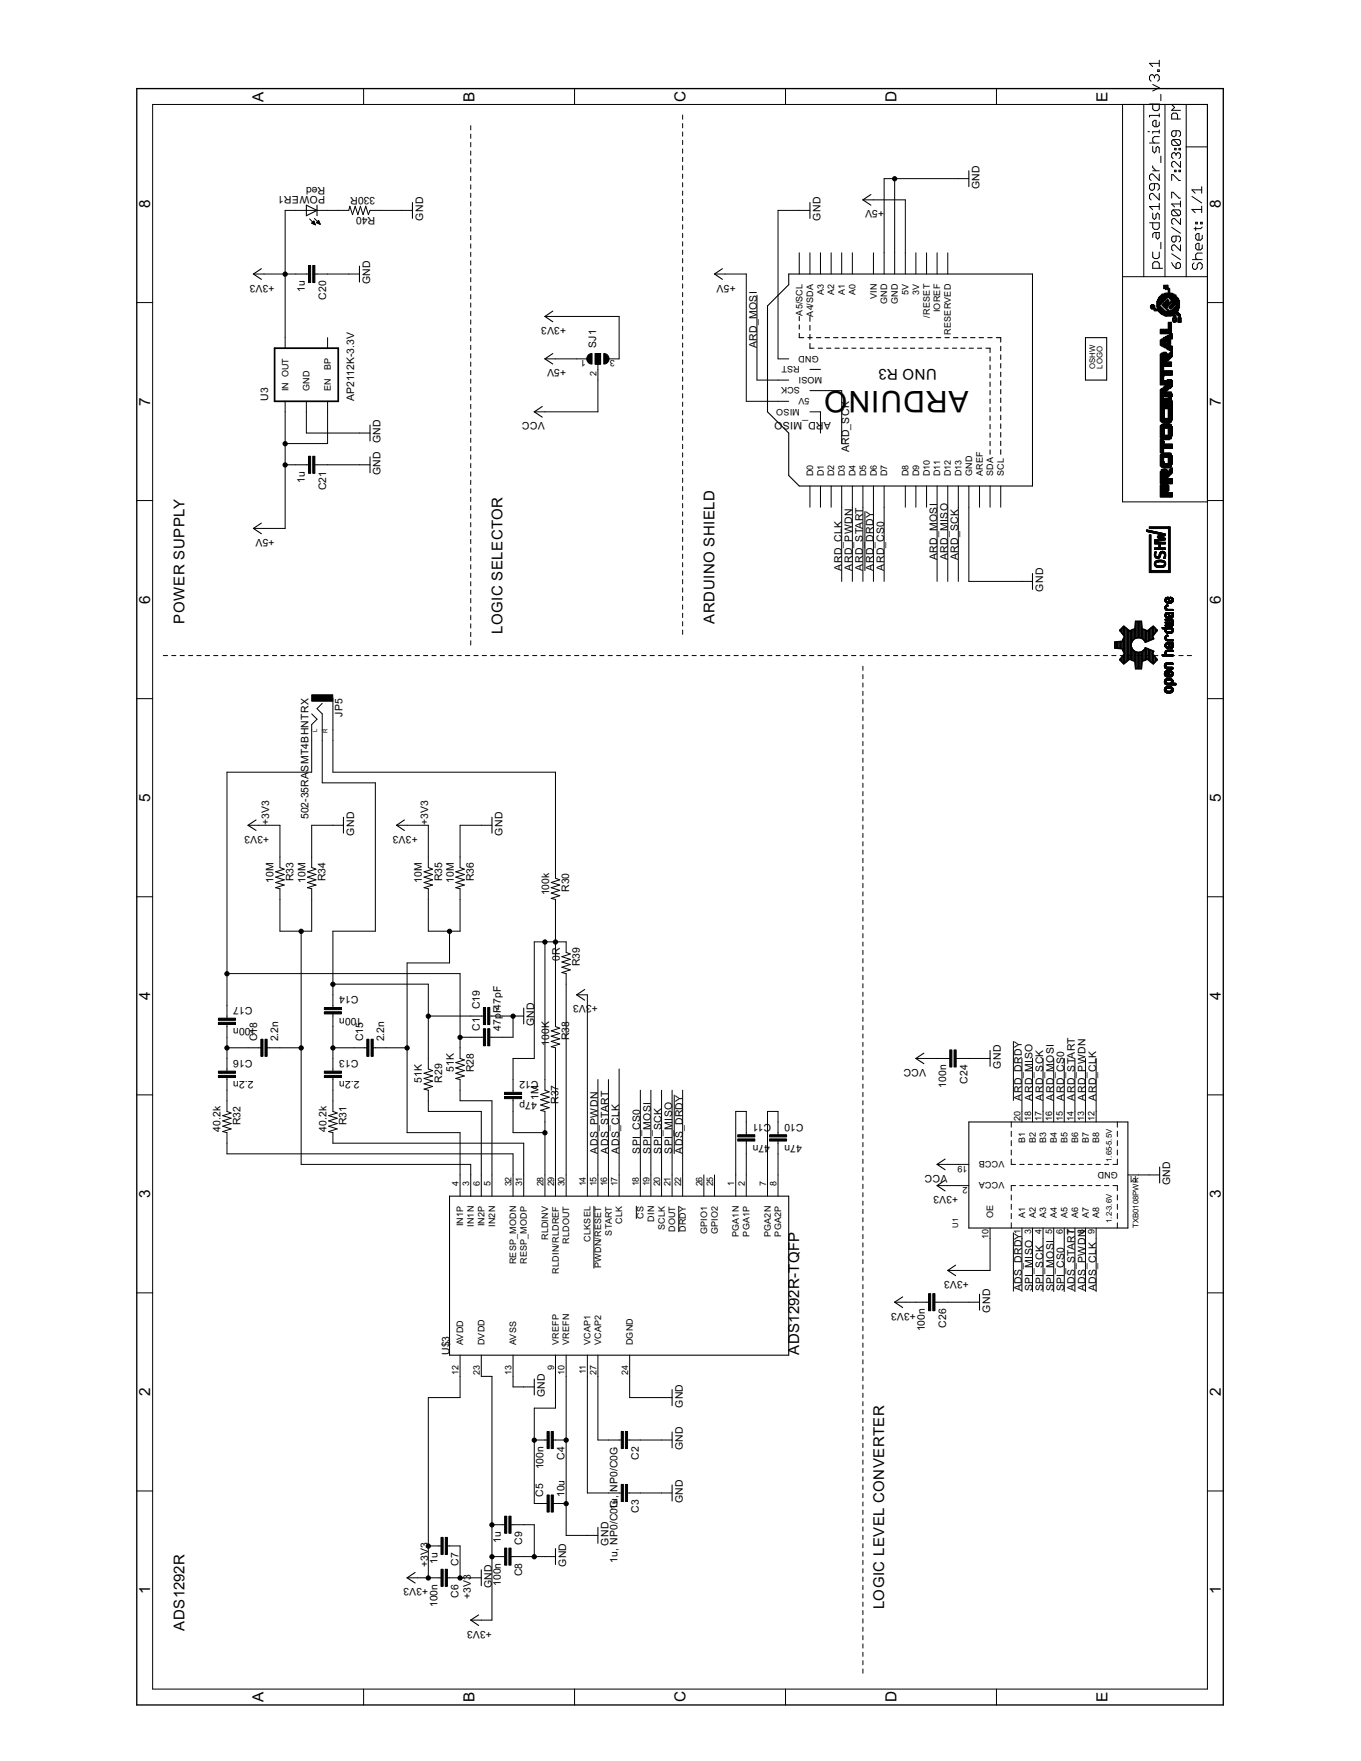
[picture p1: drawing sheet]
<svg xmlns="http://www.w3.org/2000/svg" width="216mm" height="279mm" viewBox="0 0 216 279" stroke-linecap="round" stroke-linejoin="round" font-family="sans-serif">
<defs><g id="words">
<text font-size="5.3" x="153.6" y="62" transform="rotate(-180 153.6 62)">ARDUINO</text>
<g font-size="2.7">
<text x="41.8" y="16.1" transform="rotate(-90 41.8 16.1)">A</text>
<text x="75.3" y="16.1" transform="rotate(-90 75.3 16.1)">B</text>
<text x="108.7" y="16.2" transform="rotate(-90 108.7 16.2)">C</text>
<text x="142.2" y="16.2" transform="rotate(-90 142.2 16.2)">D</text>
<text x="175.7" y="16.1" transform="rotate(-90 175.7 16.1)">E</text>
<text x="23.8" y="33" transform="rotate(-90 23.8 33)">8</text>
<text x="193.7" y="33" transform="rotate(-90 193.7 33)">8</text>
<text x="23.8" y="64.4" transform="rotate(-90 23.8 64.4)">7</text>
<text x="193.7" y="64.4" transform="rotate(-90 193.7 64.4)">7</text>
<text x="23.8" y="95.8" transform="rotate(-90 23.8 95.8)">6</text>
<text x="193.7" y="95.8" transform="rotate(-90 193.7 95.8)">6</text>
<text x="23.8" y="127.2" transform="rotate(-90 23.8 127.2)">5</text>
<text x="193.7" y="127.2" transform="rotate(-90 193.7 127.2)">5</text>
<text x="23.8" y="158.7" transform="rotate(-90 23.8 158.7)">4</text>
<text x="193.7" y="158.7" transform="rotate(-90 193.7 158.7)">4</text>
<text x="23.8" y="190.1" transform="rotate(-90 23.8 190.1)">3</text>
<text x="193.7" y="190.1" transform="rotate(-90 193.7 190.1)">3</text>
<text x="23.8" y="221.5" transform="rotate(-90 23.8 221.5)">2</text>
<text x="193.7" y="221.5" transform="rotate(-90 193.7 221.5)">2</text>
<text x="23.8" y="253" transform="rotate(-90 23.8 253)">1</text>
<text x="193.7" y="253" transform="rotate(-90 193.7 253)">1</text>
<text x="41.8" y="270.1" transform="rotate(-90 41.8 270.1)">A</text>
<text x="75.3" y="270.1" transform="rotate(-90 75.3 270.1)">B</text>
<text x="108.7" y="270.1" transform="rotate(-90 108.7 270.1)">C</text>
<text x="142.2" y="270.1" transform="rotate(-90 142.2 270.1)">D</text>
<text x="175.7" y="270.1" transform="rotate(-90 175.7 270.1)">E</text>
</g>
<g font-size="2.6">
<text x="148.6" y="58.6" transform="rotate(-180 148.6 58.6)">UNO R3</text>
<text x="29.3" y="98.9" transform="rotate(-90 29.3 98.9)">POWER SUPPLY</text>
<text x="79.7" y="100.6" transform="rotate(-90 79.7 100.6)">LOGIC SELECTOR</text>
<text x="113.3" y="98.9" transform="rotate(-90 113.3 98.9)">ARDUINO SHIELD</text>
<text x="126.8" y="215" transform="rotate(-90 126.8 215)">ADS1292R-TQFP</text>
<text x="140.2" y="255.3" transform="rotate(-90 140.2 255.3)">LOGIC LEVEL CONVERTER</text>
<text x="29.3" y="258.7" transform="rotate(-90 29.3 258.7)">ADS1292R</text>
</g>
<g font-size="1.8">
<text x="51.6" y="29.6" transform="rotate(-180 51.6 29.6)">Red</text>
<text x="155.4" y="30" transform="rotate(-90 155.4 30)">GND</text>
<text x="51.6" y="31" transform="rotate(-180 51.6 31)">POWER1</text>
<text x="59.5" y="34.4" transform="rotate(-180 59.5 34.4)">R40</text>
<text x="59.5" y="31.2" transform="rotate(-180 59.5 31.2)">330R</text>
<text x="67.1" y="35" transform="rotate(-90 67.1 35)">GND</text>
<text x="130.2" y="35" transform="rotate(-90 130.2 35)">GND</text>
<text x="140.2" y="33.4" transform="rotate(-180 140.2 33.4)">+5V</text>
<text x="43.6" y="45.2" transform="rotate(-180 43.6 45.2)">+3V3</text>
<text x="48.4" y="46.3" transform="rotate(-90 48.4 46.3)">1u</text>
<text x="51.7" y="47.5" transform="rotate(-90 51.7 47.5)">C20</text>
<text x="58.7" y="45.1" transform="rotate(-90 58.7 45.1)">GND</text>
<text x="116.7" y="45.2" transform="rotate(-180 116.7 45.2)">+5V</text>
<text x="89.8" y="51.9" transform="rotate(-180 89.8 51.9)">+3V3</text>
<text x="89.8" y="58.6" transform="rotate(-180 89.8 58.6)">+5V</text>
<text x="94.6" y="55.2" transform="rotate(-90 94.6 55.2)">SJ1</text>
<text x="120.1" y="55.2" transform="rotate(-90 120.1 55.2)">ARD_MOSI</text>
<text x="42.6" y="63.6" transform="rotate(-90 42.6 63.6)">U3</text>
<text x="56.2" y="63.6" transform="rotate(-90 56.2 63.6)">AP2112K-3.3V</text>
<text x="86.4" y="67" transform="rotate(-180 86.4 67)">VCC</text>
<text x="131.8" y="67" transform="rotate(-180 131.8 67)">ARD_MISO</text>
<text x="134.7" y="71.8" transform="rotate(-90 134.7 71.8)">ARD_SCK</text>
<text x="48.4" y="76.6" transform="rotate(-90 48.4 76.6)">1u</text>
<text x="51.7" y="77.8" transform="rotate(-90 51.7 77.8)">C21</text>
<text x="60.4" y="75.4" transform="rotate(-90 60.4 75.4)">GND GND</text>
<text x="43.6" y="85.5" transform="rotate(-180 43.6 85.5)">+5V</text>
<text x="148.7" y="88.9" transform="rotate(-90 148.7 88.9)">ARD_MOSI</text>
<text x="150.3" y="88.9" transform="rotate(-90 150.3 88.9)">ARD_MISO</text>
<text x="152" y="88.9" transform="rotate(-90 152 88.9)">ARD_SCK</text>
<text x="133.5" y="90.5" transform="rotate(-90 133.5 90.5)">ARD_CLK</text>
<text x="135.2" y="90.5" transform="rotate(-90 135.2 90.5)">ARD_PWDN</text>
<text x="136.9" y="90.5" transform="rotate(-90 136.9 90.5)">ARD_START</text>
<text x="138.6" y="90.5" transform="rotate(-90 138.6 90.5)">ARD_DRDY</text>
<text x="140.2" y="90.5" transform="rotate(-90 140.2 90.5)">ARD_CS0</text>
<text x="165.5" y="93.9" transform="rotate(-90 165.5 93.9)">GND</text>
<text x="54.3" y="113.7" transform="rotate(-90 54.3 113.7)">JP5</text>
<text x="49" y="122.4" transform="rotate(-90 49 122.4)">SMT4BHNTRX</text>
<text x="42.7" y="130.9" transform="rotate(-90 42.7 130.9)">+3V3</text>
<text x="49" y="130" transform="rotate(-90 49 130)">502-35RA</text>
<text x="67.9" y="130.9" transform="rotate(-90 67.9 130.9)">+3V3</text>
<text x="42.7" y="132.6" transform="rotate(-180 42.7 132.6)">+3V3</text>
<text x="56.2" y="132.6" transform="rotate(-90 56.2 132.6)">GND</text>
<text x="66.3" y="132.6" transform="rotate(-180 66.3 132.6)">+3V3</text>
<text x="79.7" y="132.6" transform="rotate(-90 79.7 132.6)">GND</text>
<text x="43.4" y="140.1" transform="rotate(-90 43.4 140.1)">10M</text>
<text x="46.6" y="139.9" transform="rotate(-90 46.6 139.9)">R33</text>
<text x="48.4" y="140.1" transform="rotate(-90 48.4 140.1)">10M</text>
<text x="51.6" y="139.9" transform="rotate(-90 51.6 139.9)">R34</text>
<text x="66.9" y="140.1" transform="rotate(-90 66.9 140.1)">10M</text>
<text x="70.1" y="139.9" transform="rotate(-90 70.1 139.9)">R35</text>
<text x="72" y="140.1" transform="rotate(-90 72 140.1)">10M</text>
<text x="75.2" y="139.9" transform="rotate(-90 75.2 139.9)">R36</text>
<text x="87.1" y="142.1" transform="rotate(-90 87.1 142.1)">100k</text>
<text x="90.3" y="141.5" transform="rotate(-90 90.3 141.5)">R30</text>
<text x="88.8" y="152.4" transform="rotate(-90 88.8 152.4)">0R</text>
<text x="92" y="153.3" transform="rotate(-90 92 153.3)">R39</text>
<text x="40" y="159.8" transform="rotate(-180 40 159.8)">C17</text>
<text x="56.9" y="158.1" transform="rotate(-180 56.9 158.1)">C14</text>
<text x="57.5" y="161.4" transform="rotate(-180 57.5 161.4)">100n</text>
<text x="92.9" y="159.5" transform="rotate(-180 92.9 159.5)">V3</text>
<text x="94.8" y="159.5" transform="rotate(-180 94.8 159.5)">+3</text>
<text x="40.6" y="163.1" transform="rotate(-180 40.6 163.1)">100n</text>
<text x="40.8" y="165.2" transform="rotate(-90 40.8 165.2)">C18</text>
<text x="44.1" y="165.2" transform="rotate(-90 44.1 165.2)">2.2n</text>
<text x="57.6" y="165.2" transform="rotate(-90 57.6 165.2)">C15</text>
<text x="61" y="165.2" transform="rotate(-90 61 165.2)">2.2n</text>
<text x="76.1" y="163.5" transform="rotate(-90 76.1 163.5)">C1 C19</text>
<text x="79.5" y="163.6" transform="rotate(-90 79.5 163.6)">47pF47pF</text>
<text x="84.8" y="162.9" transform="rotate(-90 84.8 162.9)">GND</text>
<text x="87.1" y="165.9" transform="rotate(-90 87.1 165.9)">100K</text>
<text x="90.3" y="165.1" transform="rotate(-90 90.3 165.1)">R38</text>
<text x="40" y="168.2" transform="rotate(-180 40 168.2)">C16</text>
<text x="40.2" y="171.5" transform="rotate(-180 40.2 171.5)">2.2n</text>
<text x="56.9" y="168.2" transform="rotate(-180 56.9 168.2)">C13</text>
<text x="57" y="171.5" transform="rotate(-180 57 171.5)">2.2n</text>
<text x="66.9" y="171.8" transform="rotate(-90 66.9 171.8)">51K</text>
<text x="70.1" y="171.8" transform="rotate(-90 70.1 171.8)">R29</text>
<text x="72" y="170.1" transform="rotate(-90 72 170.1)">51K</text>
<text x="75.2" y="170.1" transform="rotate(-90 75.2 170.1)">R28</text>
<text x="85.4" y="171.5" transform="rotate(-180 85.4 171.5)">C12</text>
<text x="146.9" y="169.6" transform="rotate(-180 146.9 169.6)">VCC</text>
<text x="150.1" y="172.6" transform="rotate(-90 150.1 172.6)">100n</text>
<text x="153.5" y="172" transform="rotate(-90 153.5 172)">C24</text>
<text x="158.7" y="169.6" transform="rotate(-90 158.7 169.6)">GND</text>
<text x="35" y="179.5" transform="rotate(-90 35 179.5)">40.2k</text>
<text x="38.2" y="178.5" transform="rotate(-90 38.2 178.5)">R32</text>
<text x="51.8" y="179.5" transform="rotate(-90 51.8 179.5)">40.2k</text>
<text x="55" y="178.5" transform="rotate(-90 55 178.5)">R31</text>
<text x="85.1" y="174.9" transform="rotate(-180 85.1 174.9)">47p</text>
<text x="85.4" y="174.5" transform="rotate(-90 85.4 174.5)">1M</text>
<text x="88.6" y="175.2" transform="rotate(-90 88.6 175.2)">R37</text>
<text x="122.3" y="178.3" transform="rotate(-180 122.3 178.3)">C11</text>
<text x="127.5" y="178.3" transform="rotate(-180 127.5 178.3)">C10</text>
<text x="162.1" y="174.6" transform="rotate(-90 162.1 174.6)">ARD_DRDY</text>
<text x="163.8" y="174.6" transform="rotate(-90 163.8 174.6)">ARD_MISO</text>
<text x="165.5" y="174.6" transform="rotate(-90 165.5 174.6)">ARD_SCK</text>
<text x="167.2" y="174.6" transform="rotate(-90 167.2 174.6)">ARD_MOSI</text>
<text x="168.8" y="174.6" transform="rotate(-90 168.8 174.6)">ARD_CS0</text>
<text x="170.5" y="174.6" transform="rotate(-90 170.5 174.6)">ARD_START</text>
<text x="172.2" y="174.6" transform="rotate(-90 172.2 174.6)">ARD_PWDN</text>
<text x="173.9" y="174.6" transform="rotate(-90 173.9 174.6)">ARD_CLK</text>
<text x="94.8" y="183" transform="rotate(-90 94.8 183)">ADS_PWDN</text>
<text x="96.5" y="183" transform="rotate(-90 96.5 183)">ADS_START</text>
<text x="98.2" y="183" transform="rotate(-90 98.2 183)">ADS_CLK</text>
<text x="101.6" y="183" transform="rotate(-90 101.6 183)">SPI_CS0</text>
<text x="103.3" y="183" transform="rotate(-90 103.3 183)">SPI_MOSI</text>
<text x="104.9" y="183" transform="rotate(-90 104.9 183)">SPI_SCK</text>
<text x="106.6" y="183" transform="rotate(-90 106.6 183)">SPI_MISO</text>
<text x="108.3" y="183" transform="rotate(-90 108.3 183)">ADS_DRDY</text>
<text x="121.2" y="181.6" transform="rotate(-180 121.2 181.6)">7n</text>
<text x="122.1" y="181.6" transform="rotate(-180 122.1 181.6)">4</text>
<text x="127.2" y="181.6" transform="rotate(-180 127.2 181.6)">47n</text>
<text x="150.3" y="186.4" transform="rotate(-180 150.3 186.4)">VCC</text>
<text x="152" y="189.8" transform="rotate(-180 152 189.8)">+3V3</text>
<text x="185.6" y="188.1" transform="rotate(-90 185.6 188.1)">GND</text>
<text x="153.7" y="203.2" transform="rotate(-180 153.7 203.2)">+3V3</text>
<text x="145.3" y="208.3" transform="rotate(-180 145.3 208.3)">+3V3</text>
<text x="157.1" y="208.3" transform="rotate(-90 157.1 208.3)">GND</text>
<text x="162.1" y="204.9" transform="rotate(-90 162.1 204.9)">ADS_DRDY</text>
<text x="163.8" y="204.9" transform="rotate(-90 163.8 204.9)">SPI_MISO</text>
<text x="165.5" y="204.9" transform="rotate(-90 165.5 204.9)">SPI_SCK</text>
<text x="167.2" y="204.9" transform="rotate(-90 167.2 204.9)">SPI_MOSI</text>
<text x="168.8" y="204.9" transform="rotate(-90 168.8 204.9)">SPI_CS0</text>
<text x="170.5" y="204.9" transform="rotate(-90 170.5 204.9)">ADS_START</text>
<text x="172.2" y="204.9" transform="rotate(-90 172.2 204.9)">ADS_PWDN</text>
<text x="173.9" y="204.9" transform="rotate(-90 173.9 204.9)">ADS_CLK</text>
<text x="71.3" y="215" transform="rotate(-90 71.3 215)">U$3</text>
<text x="146.7" y="211.3" transform="rotate(-90 146.7 211.3)">100n</text>
<text x="150.1" y="210.7" transform="rotate(-90 150.1 210.7)">C26</text>
<text x="86.4" y="221.7" transform="rotate(-90 86.4 221.7)">GND</text>
<text x="108.3" y="223.4" transform="rotate(-90 108.3 223.4)">GND</text>
<text x="86.2" y="233.1" transform="rotate(-90 86.2 233.1)">100n</text>
<text x="89.6" y="231.6" transform="rotate(-90 89.6 231.6)">C4</text>
<text x="101.3" y="231.6" transform="rotate(-90 101.3 231.6)">C2</text>
<text x="108.3" y="230.1" transform="rotate(-90 108.3 230.1)">GND</text>
<text x="86.2" y="237.5" transform="rotate(-90 86.2 237.5)">C5</text>
<text x="89.6" y="237.5" transform="rotate(-90 89.6 237.5)">10u</text>
<text x="108.3" y="238.5" transform="rotate(-90 108.3 238.5)">GND</text>
<text x="79.5" y="244.8" transform="rotate(-90 79.5 244.8)">1u</text>
<text x="82.8" y="245.1" transform="rotate(-90 82.8 245.1)">C9</text>
<text x="96.5" y="245.3" transform="rotate(-90 96.5 245.3)">GND</text>
<text x="101.3" y="240" transform="rotate(-90 101.3 240)">C3</text>
<text x="67.9" y="248.6" transform="rotate(-90 67.9 248.6)">+3V3</text>
<text x="69.4" y="248.1" transform="rotate(-90 69.4 248.1)">1u</text>
<text x="72.7" y="248.4" transform="rotate(-90 72.7 248.4)">C7</text>
<text x="78" y="252" transform="rotate(-90 78 252)">GND</text>
<text x="79.5" y="251.6" transform="rotate(-90 79.5 251.6)">100n</text>
<text x="82.8" y="250.1" transform="rotate(-90 82.8 250.1)">C8</text>
<text x="89.8" y="248.6" transform="rotate(-90 89.8 248.6)">GND</text>
<text x="98" y="247.9" transform="rotate(-90 98 247.9)">1u, NP0/C01Gu, NP0/C0G</text>
<text x="67.9" y="252" transform="rotate(-180 67.9 252)">+3V3</text>
<text x="69.4" y="255" transform="rotate(-90 69.4 255)">100n</text>
<text x="72.7" y="253.5" transform="rotate(-90 72.7 253.5)">C6</text>
<text x="74.7" y="253.7" transform="rotate(-90 74.7 253.7)">+3V3</text>
<text x="78" y="258.7" transform="rotate(-180 78 258.7)">+3V3</text>
</g>
<g font-size="1.6">
<text x="130.7" y="46.8" transform="rotate(-90 130.7 46.8)">A3</text>
<text x="132.4" y="46.8" transform="rotate(-90 132.4 46.8)">A2</text>
<text x="134" y="46.8" transform="rotate(-90 134 46.8)">A1</text>
<text x="135.7" y="46.8" transform="rotate(-90 135.7 46.8)">A0</text>
<text x="139.1" y="47.5" transform="rotate(-90 139.1 47.5)">VIN</text>
<text x="144.1" y="46.8" transform="rotate(-90 144.1 46.8)">5V</text>
<text x="145.8" y="46.8" transform="rotate(-90 145.8 46.8)">3V</text>
<text x="127.3" y="50.1" transform="rotate(-90 127.3 50.1)">A5/SCL</text>
<text x="129" y="50.2" transform="rotate(-90 129 50.2)">A4/SDA</text>
<text x="140.8" y="48.3" transform="rotate(-90 140.8 48.3)">GND</text>
<text x="142.4" y="48.3" transform="rotate(-90 142.4 48.3)">GND</text>
<text x="147.5" y="50.4" transform="rotate(-90 147.5 50.4)">/RESET</text>
<text x="149.2" y="49.6" transform="rotate(-90 149.2 49.6)">IOREF</text>
<text x="150.8" y="53.1" transform="rotate(-90 150.8 53.1)">RESERVED</text>
<text x="52.5" y="58.8" transform="rotate(-90 52.5 58.8)">BP</text>
<text x="92.9" y="57.2" transform="rotate(-180 92.9 57.2)">1</text>
<text x="94.6" y="59.6" transform="rotate(-90 94.6 59.6)">2</text>
<text x="97.5" y="57.2" transform="rotate(-180 97.5 57.2)">3</text>
<text x="126.9" y="58.1" transform="rotate(-180 126.9 58.1)">RST</text>
<text x="129.9" y="56.4" transform="rotate(-180 129.9 56.4)">GND</text>
<text x="130.4" y="59.8" transform="rotate(-180 130.4 59.8)">MOSI</text>
<text x="45.7" y="62.1" transform="rotate(-90 45.7 62.1)">IN OUT</text>
<text x="49.1" y="62.1" transform="rotate(-90 49.1 62.1)">GND</text>
<text x="52.5" y="62.1" transform="rotate(-90 52.5 62.1)">EN</text>
<text x="126.9" y="64.8" transform="rotate(-180 126.9 64.8)">MISO</text>
<text x="126.9" y="61.5" transform="rotate(-180 126.9 61.5)">SCK</text>
<text x="128.4" y="63.1" transform="rotate(-180 128.4 63.1)">5V</text>
<text x="129" y="75.5" transform="rotate(-90 129 75.5)">D0</text>
<text x="130.7" y="75.5" transform="rotate(-90 130.7 75.5)">D1</text>
<text x="132.3" y="75.5" transform="rotate(-90 132.3 75.5)">D2</text>
<text x="134" y="75.5" transform="rotate(-90 134 75.5)">D3</text>
<text x="135.7" y="75.5" transform="rotate(-90 135.7 75.5)">D4</text>
<text x="137.4" y="75.5" transform="rotate(-90 137.4 75.5)">D5</text>
<text x="139.1" y="75.5" transform="rotate(-90 139.1 75.5)">D6</text>
<text x="140.8" y="75.5" transform="rotate(-90 140.8 75.5)">D7</text>
<text x="144.1" y="75.5" transform="rotate(-90 144.1 75.5)">D8</text>
<text x="145.8" y="75.5" transform="rotate(-90 145.8 75.5)">D9</text>
<text x="147.5" y="75.5" transform="rotate(-90 147.5 75.5)">D10</text>
<text x="149.2" y="75.5" transform="rotate(-90 149.2 75.5)">D11</text>
<text x="150.8" y="75.5" transform="rotate(-90 150.8 75.5)">D12</text>
<text x="152.5" y="75.5" transform="rotate(-90 152.5 75.5)">D13</text>
<text x="154.2" y="75.5" transform="rotate(-90 154.2 75.5)">GND</text>
<text x="155.9" y="75.5" transform="rotate(-90 155.9 75.5)">AREF</text>
<text x="157.6" y="75.5" transform="rotate(-90 157.6 75.5)">SDA</text>
<text x="159.2" y="75.5" transform="rotate(-90 159.2 75.5)">SCL</text>
<text x="161.9" y="177.8" transform="rotate(-90 161.9 177.8)">20</text>
<text x="163.6" y="177.8" transform="rotate(-90 163.6 177.8)">18</text>
<text x="165.2" y="177.8" transform="rotate(-90 165.2 177.8)">17</text>
<text x="166.9" y="177.8" transform="rotate(-90 166.9 177.8)">16</text>
<text x="168.6" y="177.8" transform="rotate(-90 168.6 177.8)">15</text>
<text x="170.3" y="177.8" transform="rotate(-90 170.3 177.8)">14</text>
<text x="172" y="177.8" transform="rotate(-90 172 177.8)">13</text>
<text x="173.6" y="177.8" transform="rotate(-90 173.6 177.8)">12</text>
<text x="153.5" y="185" transform="rotate(-180 153.5 185)">19</text>
<text x="159.3" y="184.2" transform="rotate(-180 159.3 184.2)">VCCB</text>
<text x="162.6" y="181.3" transform="rotate(-90 162.6 181.3)">B1</text>
<text x="164.3" y="181.3" transform="rotate(-90 164.3 181.3)">B2</text>
<text x="166" y="181.3" transform="rotate(-90 166 181.3)">B3</text>
<text x="167.7" y="181.3" transform="rotate(-90 167.7 181.3)">B4</text>
<text x="169.3" y="181.3" transform="rotate(-90 169.3 181.3)">B5</text>
<text x="171" y="181.3" transform="rotate(-90 171 181.3)">B6</text>
<text x="172.7" y="181.3" transform="rotate(-90 172.7 181.3)">B7</text>
<text x="174.4" y="181.3" transform="rotate(-90 174.4 181.3)">B8</text>
<text x="177.4" y="185.9" transform="rotate(-180 177.4 185.9)">GND</text>
<text x="72.8" y="188.2" transform="rotate(-90 72.8 188.2)">4</text>
<text x="74.4" y="188.2" transform="rotate(-90 74.4 188.2)">3</text>
<text x="76.1" y="188.2" transform="rotate(-90 76.1 188.2)">6</text>
<text x="77.8" y="188.2" transform="rotate(-90 77.8 188.2)">5</text>
<text x="81.2" y="188.2" transform="rotate(-90 81.2 188.2)">32</text>
<text x="82.8" y="188.2" transform="rotate(-90 82.8 188.2)">31</text>
<text x="86.2" y="188.2" transform="rotate(-90 86.2 188.2)">28</text>
<text x="87.9" y="188.2" transform="rotate(-90 87.9 188.2)">29</text>
<text x="89.6" y="188.2" transform="rotate(-90 89.6 188.2)">30</text>
<text x="92.9" y="188.2" transform="rotate(-90 92.9 188.2)">14</text>
<text x="94.6" y="188.2" transform="rotate(-90 94.6 188.2)">15</text>
<text x="96.3" y="188.2" transform="rotate(-90 96.3 188.2)">16</text>
<text x="98" y="188.2" transform="rotate(-90 98 188.2)">17</text>
<text x="101.3" y="188.2" transform="rotate(-90 101.3 188.2)">18</text>
<text x="103" y="188.2" transform="rotate(-90 103 188.2)">19</text>
<text x="104.7" y="188.2" transform="rotate(-90 104.7 188.2)">20</text>
<text x="106.4" y="188.2" transform="rotate(-90 106.4 188.2)">21</text>
<text x="108.1" y="188.2" transform="rotate(-90 108.1 188.2)">22</text>
<text x="111.4" y="188.2" transform="rotate(-90 111.4 188.2)">26</text>
<text x="113.1" y="188.2" transform="rotate(-90 113.1 188.2)">25</text>
<text x="116.5" y="188.2" transform="rotate(-90 116.5 188.2)">1</text>
<text x="118.2" y="188.2" transform="rotate(-90 118.2 188.2)">2</text>
<text x="121.5" y="188.2" transform="rotate(-90 121.5 188.2)">7</text>
<text x="123.2" y="188.2" transform="rotate(-90 123.2 188.2)">8</text>
<text x="153.5" y="188.3" transform="rotate(-180 153.5 188.3)">2</text>
<text x="159.3" y="187.6" transform="rotate(-180 159.3 187.6)">VCCA</text>
<text x="180.6" y="186.7" transform="rotate(-180 180.6 186.7)">11</text>
<text x="73.5" y="194.6" transform="rotate(-90 73.5 194.6)">IN1P</text>
<text x="75.2" y="194.7" transform="rotate(-90 75.2 194.7)">IN1N</text>
<text x="76.9" y="194.6" transform="rotate(-90 76.9 194.6)">IN2P</text>
<text x="78.5" y="194.7" transform="rotate(-90 78.5 194.7)">IN2N</text>
<text x="87" y="196.8" transform="rotate(-90 87 196.8)">RLDINV</text>
<text x="90.3" y="197.4" transform="rotate(-90 90.3 197.4)">RLDOUT</text>
<text x="93.7" y="197" transform="rotate(-90 93.7 197)">CLKSEL</text>
<text x="97" y="196.1" transform="rotate(-90 97 196.1)">START</text>
<text x="98.7" y="194.2" transform="rotate(-90 98.7 194.2)">CLK</text>
<text x="102.1" y="193.4" transform="rotate(-90 102.1 193.4)">CS</text>
<text x="103.8" y="193.9" transform="rotate(-90 103.8 193.9)">DIN</text>
<text x="105.4" y="195.2" transform="rotate(-90 105.4 195.2)">SCLK</text>
<text x="107.1" y="195.5" transform="rotate(-90 107.1 195.5)">DOUT</text>
<text x="108.8" y="195.5" transform="rotate(-90 108.8 195.5)">DRDY</text>
<text x="112.2" y="195.8" transform="rotate(-90 112.2 195.8)">GPIO1</text>
<text x="113.9" y="195.8" transform="rotate(-90 113.9 195.8)">GPIO2</text>
<text x="117.2" y="196.3" transform="rotate(-90 117.2 196.3)">PGA1N</text>
<text x="118.9" y="196.2" transform="rotate(-90 118.9 196.2)">PGA1P</text>
<text x="122.3" y="196.3" transform="rotate(-90 122.3 196.3)">PGA2N</text>
<text x="123.9" y="196.2" transform="rotate(-90 123.9 196.2)">PGA2P</text>
<text x="156.8" y="196.6" transform="rotate(-90 156.8 196.6)">10</text>
<text x="157.6" y="193.3" transform="rotate(-90 157.6 193.3)">OE</text>
<text x="161.9" y="195.9" transform="rotate(-90 161.9 195.9)">1</text>
<text x="162.6" y="193.3" transform="rotate(-90 162.6 193.3)">A1</text>
<text x="163.6" y="195.9" transform="rotate(-90 163.6 195.9)">3</text>
<text x="164.3" y="193.3" transform="rotate(-90 164.3 193.3)">A2</text>
<text x="165.2" y="195.9" transform="rotate(-90 165.2 195.9)">4</text>
<text x="166" y="193.3" transform="rotate(-90 166 193.3)">A3</text>
<text x="166.9" y="195.9" transform="rotate(-90 166.9 195.9)">5</text>
<text x="167.7" y="193.3" transform="rotate(-90 167.7 193.3)">A4</text>
<text x="168.6" y="195.9" transform="rotate(-90 168.6 195.9)">6</text>
<text x="169.3" y="193.3" transform="rotate(-90 169.3 193.3)">A5</text>
<text x="170.3" y="195.9" transform="rotate(-90 170.3 195.9)">7</text>
<text x="171" y="193.3" transform="rotate(-90 171 193.3)">A6</text>
<text x="172" y="195.9" transform="rotate(-90 172 195.9)">8</text>
<text x="172.7" y="193.3" transform="rotate(-90 172.7 193.3)">A7</text>
<text x="173.6" y="195.9" transform="rotate(-90 173.6 195.9)">9</text>
<text x="174.4" y="193.3" transform="rotate(-90 174.4 193.3)">A8</text>
<text x="81.9" y="200.6" transform="rotate(-90 81.9 200.6)">RESP_MODN</text>
<text x="83.6" y="200.5" transform="rotate(-90 83.6 200.5)">RESP_MODP</text>
<text x="88.6" y="202.1" transform="rotate(-90 88.6 202.1)">RLDIN/RLDREF</text>
<text x="95.4" y="201.2" transform="rotate(-90 95.4 201.2)">PWDN/RESET</text>
<text x="73.5" y="213.4" transform="rotate(-90 73.5 213.4)">AVDD</text>
<text x="76.9" y="213.4" transform="rotate(-90 76.9 213.4)">DVDD</text>
<text x="81.9" y="213.4" transform="rotate(-90 81.9 213.4)">AVSS</text>
<text x="88.6" y="213.4" transform="rotate(-90 88.6 213.4)">VREFP</text>
<text x="90.3" y="213.4" transform="rotate(-90 90.3 213.4)">VREFN</text>
<text x="93.7" y="213.4" transform="rotate(-90 93.7 213.4)">VCAP1</text>
<text x="95.4" y="213.4" transform="rotate(-90 95.4 213.4)">VCAP2</text>
<text x="100.4" y="213.4" transform="rotate(-90 100.4 213.4)">DGND</text>
<text x="72.8" y="218.1" transform="rotate(-90 72.8 218.1)">12</text>
<text x="76.1" y="218.1" transform="rotate(-90 76.1 218.1)">23</text>
<text x="81.2" y="218.1" transform="rotate(-90 81.2 218.1)">13</text>
<text x="87.9" y="217.3" transform="rotate(-90 87.9 217.3)">9</text>
<text x="89.6" y="218.1" transform="rotate(-90 89.6 218.1)">10</text>
<text x="92.9" y="218" transform="rotate(-90 92.9 218)">11</text>
<text x="94.6" y="218.1" transform="rotate(-90 94.6 218.1)">27</text>
<text x="99.7" y="218.1" transform="rotate(-90 99.7 218.1)">24</text>
</g>
<g font-size="1.4">
<text x="173.7" y="58.6" transform="rotate(-90 173.7 58.6)">OSHW</text>
<text x="174.9" y="58.5" transform="rotate(-90 174.9 58.5)">LOGO</text>
<text x="176.4" y="184.3" transform="rotate(-90 176.4 184.3)">1.65-5.5V</text>
<text x="152" y="194.8" transform="rotate(-90 152 194.8)">U1</text>
<text x="176.4" y="194" transform="rotate(-90 176.4 194)">1.2-3.6V</text>
<text x="180.6" y="194.8" transform="rotate(-90 180.6 194.8)">TXB0108PWR</text>
</g>
<g font-size="1.1">
<text x="50.3" y="116.2" transform="rotate(-90 50.3 116.2)">L</text>
<text x="52" y="116.3" transform="rotate(-90 52 116.3)">R</text>
</g>
</g></defs>
<g fill="none" stroke="#000" stroke-width=".16">
<path d="M24.2 16.6h167.3v251.4h-167.3zM57.7 14.1v2.5M74.7 19.9v.7M91.1 14.1v2.5M108.3 18.2v.7M108.3 19.6v.7M124.6 14.1v2.5M158.1 14.1v2.5M178.1 16.6v63h13.4M181.4 16.6v27.3M182.4 16.5h1.5v.8l-.3 .2h-.5l-.2-.2v-.8M182.9 13.4l1 .5-1 .5"/>
<path d="M183.1 12.1l.3-.2h.2l.3 .2v.5l-.3 .3M183.1 12.1l-.2-.2h-.3l-.2 .2v.5l.2 .3M183.1 12.1v.3M183.6 11.1h.3v.2h-.3zM183.9 19.3v.6l-.3 .2h-.5l-.2-.2v-.6l.2-.2h.3v1M183.9 9.5v1.1M183.9 18.1v.5M183.9 18.3h-1.5v.3M183.9 10.1h-1.5l.5 .5M184.1 15v1M184.8 16.6v27.3M185.9 16.6l.4 .4-.4 .5h1.4"/>
<path d="M186.8 18.9v-.7l-.2-.3h-.5l-.2 .3v.7h1.4M188.2 16.6v27.3M49.1 34.7l.9 1M49.4 35.4l.4-.3 .2 .6zM49.5 35.4h.1M49.6 35.3v.2M49.6 35.2v.3M49.7 35.2v.3M49.8 35.1v.4M49.8 35.2v.4M49.9 34.6l.9 1M49.9 35.3v.3"/>
<path d="M50 35.5v.1M50 35.6v.1M50.2 35.3h.1M50.3 35.2v.2M50.4 35.2v.2M50.4 35.1v.3M50.5 35v.5M50.5 35l.3 .6-.6-.3zM50.6 35.1v.4M50.7 35.3v.2M50.7 35.4v.1M65.4 33.4h-6.7l-.3 .7-.4-1.4-.4 1.4-.4-1.4-.4 1.4-.5-1.4-.4 1.4-.4-1.4-.2 .7h-10.1v21.8"/>
<path d="M74.7 21.3v.6M74.7 22.6v.7M74.7 24v.6M74.7 25.3v.7M74.7 26.6v.7M74.7 28v.7M74.7 29.3v.7M74.7 30.6v.7M74.7 32v.7M74.7 33.3v.7M74.7 34.7v.6M74.7 36v.7"/>
<path d="M74.7 37.4v.6M74.7 38.7v.7M108.3 20.9v.7M108.3 22.3v.6M108.3 23.6v.7M108.3 25v.6M108.3 26.3v.7M108.3 27.6v.7M108.3 29v.7M108.3 30.3v.7M108.3 31.6v.7M108.3 33v.7"/>
<path d="M108.3 34.3v.7M108.3 35.7v.6M108.3 37v.7M108.3 38.4v.6M108.3 39.7v.7M128.5 33.4h-5.1v23.5h1.7M136.9 31.7h6.7v11.8M141.9 28.3v15.2M153.7 28.3h-13.4v15.2M182.1 20.9h.3M182.4 35.3h1.5v.8l-.3 .3h-.5l-.2-.3v-.8M182.4 22.7h1.5"/>
<path d="M182.9 23.2v.8l.2 .3 .3-.3v-.5l.2-.3 .3 .3v.8M182.9 26.3v.3l.5 .5M182.9 33.8v.8l.2 .2 .3-.2v-.5l.2-.3 .3 .3v.7M182.9 40v.8l.2 .2h.5l.3-.2v-.8M182.9 27.1h1M183.1 29.1v.8l-.2 .3h-.3l-.2-.3v-.5l.2-.3h1l.3 .3v.5l-.3 .3M183.4 36.9v.8l.2 .2 .3-.2v-.8h-.8l-.2 .2v.6M183.9 20.9h-1v.2M183.9 21.7h-.8l-.2 .2v.5l.2 .3M183.9 20.6v.5M183.9 27.6v1l-1-1h-.3l-.2 .3v.5l.2 .2M183.9 30.7v1l-1-1h-.3l-.2 .3v.5l.2 .2"/>
<path d="M183.9 32.3v1M183.9 32.8h-1.5l.5 .5M184.1 24.8v1M184.1 38.4v1.1M185.9 28.6v-.9h.2l.9 .9h.3M185.9 31.4v-.9h.2l.9 .9h.3M185.9 36.1l1.4 .9M186.1 22.1h.9l.3 .3v.4l-.3 .3M186.1 33.3h.9l.3 .2v.5l-.3 .2M186.1 22.1l-.2 .3v.4l.2 .3h.9M186.1 33.3l-.2 .2v.5l.2 .2h.9M186.1 33.3l.9 .9"/>
<path d="M186.1 22.1l.9 1M186.3 23.5h.3v.3h-.3zM186.3 27h.3v.2h-.3zM186.6 20.7v.7l-.3 .3h-.2l-.2-.3v-.4l.2-.3h.9l.3 .3v.4l-.3 .3M186.6 24.5l.2-.3h.2l.3 .3v.4l-.3 .3M186.6 37.5v.7l-.3 .2h-.2l-.2-.2v-.5l.2-.2h.9l.3 .2v.5l-.3 .2M186.6 24.5v.2M186.6 24.5l-.3-.3h-.2l-.2 .3v.4l.2 .3M187 23.5h.3v.3h-.3zM187 27h.3v.2h-.3zM187.3 25.6v.9l-1-.9h-.2l-.2 .2v.5l.2 .2M187.3 31.9v.9"/>
<path d="M187.3 34.7v.9l-1-.9h-.2l-.2 .2v.5l.2 .2M187.3 38.9v.9l-1-.9h-.2l-.2 .2v.5l.2 .2M187.3 32.4h-1.4l.4 .4M188.2 23.3h3.3M189.1 31.2l1.5 1M189.7 35.3h.2v.2h-.2zM189.7 36v.6M190.5 35.3h.2v.2h-.2zM190.6 33.2h-1.5l.5 .5M190.6 29.6v1M190.6 32.7v1M190.6 30.1h-1.5l.5 .5"/>
<path d="M190.7 37.3v.5l-.2 .3h-.6l-.2-.3v-.5l.2-.2h.3v1M190.7 38.9v.5l-.2 .2h-.6l-.2-.2v-.5l.2-.3h.3v1M190.7 36l-.2 .3h-1.1M21.7 48h2.5M40.2 43.5h8.7M50 43.5h7M52 53.6v1.6M74.7 40v.7M74.7 41.4v.7M74.7 42.7v.7M74.7 44v.7M74.7 45.4v.7"/>
<path d="M74.7 46.7v.7M74.7 48.1v.6M74.7 49.4v.7M74.7 50.8v.6M74.7 52.1v.7M74.7 53.4v.7M74.7 54.8v.7M74.7 56.1v.7M74.7 57.4v.7M74.7 58.8v.7M86.4 56.9h6.8M86.4 50.2h11.8v6.7h-1.7"/>
<path d="M94.4 56.1h.9v1.7h-.9zM94.8 57.8v7.5h-10M108.3 41v.7M108.3 42.4v.7M108.3 43.7v.7M108.3 45v.7M108.3 46.4v.7M108.3 47.7v.7M108.3 49.1v.6M108.3 50.4v.7M108.3 51.8v.6M108.3 53.1v.7"/>
<path d="M108.3 54.4v.7M108.3 55.8v.7M108.3 57.1v.7M108.3 58.4v.7M108.3 59.8v.7M113.3 43.5h5.1v20.2h6.7M120.1 46.8v13.5h5M126.8 40.1v3.4M128.5 40.1v3.4M128.5 58.6h1.7M130.2 40.1v3.4M131.8 40.1v3.4"/>
<path d="M133.5 40.1v3.4M135.2 40.1v3.4M138.6 40.1v3.4M145.3 40.1v3.4M147 40.1v3.4M148.7 40.1v3.4M150.3 40.1v3.4M178.1 43.9h13.4M183.9 42.6v-.8l-.3-.3h-.5l-.2 .3v.8h1.5M185.9 41.7l.2 .4 .5 .5M185.9 40.3l1.4 .9M186.8 41.7h.2l.3 .2v.5l-.3 .2h-.4v-.7z"/>
<path d="M189.2 41.2h1.5M189.4 41.7l-.2 .3v.5l.2 .2h.3l.2-.2v-.5l.3-.3h.3l.2 .3v.5l-.2 .2M190.7 40.2h-.8l-.2 .2v.5l.2 .3M191.5 48h2.6M21.7 79.4h2.5M45.2 73.7h3.7M45.2 63.7v20.1h-5M48.6 63.7v5h10.1M50 73.7h8.7M52 63.7v6.7h-6.8M74.7 60.1v.7M74.7 61.5v.6"/>
<path d="M74.7 62.8v.7M74.7 64.2v.6M74.7 65.5v.7M74.7 66.8v.7M74.7 68.2v.7M74.7 69.5v.7M74.7 70.8v.7M74.7 72.2v.7M74.7 73.5v.7M74.7 74.9v.6M74.7 76.2v.7M74.7 77.6v.6"/>
<path d="M74.7 78.9v.7M108.3 61.1v.7M108.3 62.5v.6M108.3 63.8v.7M108.3 65.2v.6M108.3 66.5v.7M108.3 67.8v.7M108.3 69.2v.6M108.3 70.5v.7M108.3 71.8v.7M108.3 73.2v.7M108.3 74.5v.7"/>
<path d="M108.3 75.9v.6M108.3 77.2v.7M108.3 78.5v.7M108.3 79.9v.7M128.5 77.1v3.4M128.5 65.3h1.7v3.4M128.5 62h5v8.4M130.2 77.1v3.4M131.8 77.1v3.4M133.5 77.1v15.1M135.2 77.1v15.1M136.9 77.1v15.1"/>
<path d="M138.6 77.1v15.1M140.3 77.1v15.1M143.6 77.1v3.4M145.3 77.1v3.4M147 77.1v3.4M148.7 77.1v15.1M150.3 77.1v15.1M152 77.1v15.1M153.7 77.1v15.1h10.1M155.4 77.1v3.4M157.1 77.1v3.4M158.7 77.1v3.4"/>
<path d="M191.5 79.4h2.6M74.7 80.2v.7M74.7 81.6v.6M74.7 82.9v.7M74.7 84.2v.7M74.7 85.6v.7M74.7 86.9v.7M74.7 88.3v.6M74.7 89.6v.7M74.7 91v.6M74.7 92.3v.7M74.7 93.6v.7"/>
<path d="M74.7 95v.6M74.7 96.3v.7M74.7 97.6v.7M74.7 99v.7M108.3 81.2v.7M108.3 82.6v.6M108.3 83.9v.7M108.3 85.2v.7M108.3 86.6v.7M108.3 87.9v.7M108.3 89.3v.6M108.3 90.6v.7"/>
<path d="M108.3 91.9v.7M108.3 93.3v.7M108.3 94.6v.7M108.3 96v.6M108.3 97.3v.7M108.3 98.6v.7M108.3 100v.6M137.2 81.1v9.5M184.3 99.6h.1M184.4 99.6v.1M184.4 99.6v.2M184.5 99.6v.2"/>
<path d="M184.6 99.6v.2M184.7 99.6v.2M184.8 99.6v.2M184.8 95.2v.1M184.8 96.4v.1M184.8 97.6h.1M184.8 100v.1M184.8 98.3h.1M184.8 95v.4M184.8 96.2v.4M184.8 97.4v.4M184.8 98.7v.1"/>
<path d="M184.8 99.2v.1M184.8 99.8v.4M184.8 98.3v.1M184.8 99.6v.6M184.9 98.3v.1M184.9 98.7v.2M184.9 99.2v.2M184.9 99.6v.7M184.9 94.9v.6M184.9 96.1v.6M184.9 97.3v.6M184.9 99.6v.8"/>
<path d="M184.9 96.1v.7M185 98.3v.1M185 98.7v.2M185 99.2v.2M185 94.8v.8M185 96v.8M185 97.2v.8M185 99.6v.8M185 95.3v.3M185 96.5v.3M185 97.7v.3M185 94.8v.4"/>
<path d="M185 96v.4M185 97.2v.4M185 99.6v.4M185 95.4l.1 .2M185 96.6v.2M185 97.8v.2M185.1 94.8l-.1 .3M185.1 96l-.1 .3M185.1 97.2l-.1 .3M185.1 99.6l-.1 .3M185.1 94.8v.2M185.1 95.4v.3"/>
<path d="M185.1 96.6v.2M185.1 97.8v.2M185.1 98.3v.1M185.1 98.7v.2M185.1 99.2v.2M185.1 96v.2M185.1 97.2v.2M185.1 99.6v.2M185.1 96.6v.3M185.1 97.8v.3M185.2 94.8v.2M185.2 95.5v.2"/>
<path d="M185.2 96v.2M185.2 96.7v.2M185.2 97.2v.2M185.2 97.9v.2M185.2 98.3v.1M185.2 98.7v.2M185.2 99.2v.2M185.2 99.6v.2M185.2 94.8l.1 .2M185.3 94.8v.3M185.3 95.5v.2M185.3 96v.2"/>
<path d="M185.3 96.7v.2M185.3 97.2v.3M185.3 97.9v.2M185.3 98.3v.1M185.3 98.7v.2M185.3 99.2v.2M185.3 99.6v.2M185.3 94.8v.4M185.3 97.2v.4M185.3 98v.1M185.4 94.8v.5M185.4 95.5v.2"/>
<path d="M185.4 96.7v.2M185.4 97.2v.5M185.4 98.3v.1M185.4 98.7v.2M185.4 99.2v.2M185.4 99.6v.2M185.4 94.8v.6M185.4 97.2v.6M185.4 95.4v.3M185.4 94.9v.8M185.5 95v.7M185.5 96.7v.2"/>
<path d="M185.5 98.3v.1M185.5 98.7v.2M185.5 99.2v.2M185.5 99.6v.2M185.5 97.2v.7M185.5 95.1v.6M185.5 97.4v.6M185.5 97.2v.2M185.5 95.2v.5M185.5 97.2v.1M185.5 97.6l.1 .4M185.6 95.3v.4"/>
<path d="M185.6 96.7v.2M185.6 97.2v.1M185.6 97.7v.3M185.6 98.3v.1M185.6 98.7v.2M185.6 99.2v.2M185.6 99.6v.2M185.6 94.8h.1M185.6 94.8l.1 .1M185.6 95.4v.3M185.6 97.7l.1 .4M185.7 94.8v.2"/>
<path d="M185.7 95.4v.3M185.7 96.7v.2M185.7 97.2v.1M185.7 97.8v.3M185.7 98.3v.1M185.7 98.7v.2M185.7 99.2v.2M185.7 99.6v.2M185.7 95.5v.2M185.7 97.9v.2M185.8 94.8v.2M185.8 95.5v.2"/>
<path d="M185.8 96.7v.2M185.8 97.2v.1M185.8 97.9v.2M185.8 98.3v.1M185.8 98.7v.2M185.8 99.2v.2M185.8 99.6v.2M185.8 95.4v.3M185.8 98.3v.2M185.9 94.8v.3M185.9 96.7v.2M185.9 97.2v.1"/>
<path d="M185.9 98.3v.2M185.9 99.6v.3M185.9 95.4v.2M185.9 97.8v.3M185.9 98.7v.3M185.9 99.1v.3M185.9 94.8v.4M185.9 98.3v1.1M185.9 99.6v.4M185.9 95.2v.4M185.9 97.5v.5M185.9 94.8v.8"/>
<path d="M185.9 98.3v1M185.9 99.7v.7M186 97.5v.5M186 94.9v.6M186 96.7v.2M186 97.2v.1M186 98.3v1M186 99.7v.7M186 99.7v.6M186.1 97.5l-.1 .4M186.1 95v.5M186.1 96.7v.2"/>
<path d="M186.1 97.2v.1M186.1 97.5v.4M186.1 98.4v.9M186.1 99.8v.4M186.1 95v.4M186.1 96.8v.1M186.1 98.4v.4M186.1 98.9v.3M186.1 97.7h.1M186.1 99h.1M186.1 97.6h.1M186.1 95.1v.1"/>
<path d="M186.1 95.3h.1M186.1 98.5v.1M186.1 99.1h.1M186.1 100h.1M21.7 110.8h2.5M25.9 104h.7M27.2 104h.7M28.6 104h.6M29.9 104h.7M31.2 104h.7M32.6 104h.6M33.9 104h.7"/>
<path d="M35.2 104h.7M36.6 104h.6M37.9 104h.7M39.2 104h.7M40.6 104h.6M41.9 104h.6M43.2 104h.7M44.6 104h.6M45.9 104h.6M47.2 104h.7M48.5 104h.7M49.4 113.3l.9 .8-.9 .9v7.5h-13.4v39"/>
<path d="M49.9 104h.6M51.1 111.6l-.8 .8 .8 .9v10.9h8.4v23.5h-6.7v12.2M51.2 104h.7M52.5 104h.7M52.8 110.7v11.8h35.3v16.8l.7 .3-1.4 .4 1.4 .4-1.4 .4 1.4 .5-1.4 .4 1.4 .4-1.4 .4 .7 .2v20.2l.7 .2-1.4 .5 1.4 .4-1.4 .4 1.4 .4-1.4 .4 1.4 .5-1.4 .4 .7 .1v23.6M53.9 104h.6M55.2 104h.7M56.5 104h.7M57.9 104h.6M59.2 104h.7M60.5 104h.7M61.8 104h.7"/>
<path d="M63.2 104h.7M64.5 104h.7M65.8 104h.7M67.2 104h.6M68.5 104h.7M69.8 104h.7M71.2 104h.6M72.5 104h.7M73.8 104h.7M74.7 100.3v.7M74.7 101.7v.6M75.2 104h.6"/>
<path d="M76.5 104h.7M77.8 104h.7M79.2 104h.6M80.5 104h.7M81.8 104h.7M83.2 104h.6M84.5 104h.7M85.8 104h.7M87.1 104h.7M88.5 104h.7M89.8 104h.7M91.1 104h.7"/>
<path d="M92.5 104h.7M93.8 104h.7M95.1 104h.7M96.5 104h.6M97.8 104h.7M99.1 104h.7M100.5 104h.6M101.8 104h.7M103.1 104h.7M104.5 104h.6M105.8 104h.7M107.1 104h.7"/>
<path d="M108.5 104h.6M109.8 104h.6M111.1 104h.7M112.5 104h.6M113.8 104h.6M115.1 104h.7M116.4 104h.7M117.8 104h.6M119.1 104h.7M120.4 104h.7M121.8 104h.6M123.1 104h.7"/>
<path d="M124.4 104h.7M125.8 104h.6M127.1 104h.7M128.4 104h.7M129.8 104h.6M131.1 104h.7M132.4 104h.7M133.8 104h.6M135.1 104h.7M136.4 104h.7M136.9 105.7v.7M136.9 107v.7"/>
<path d="M136.9 108.4v.6M136.9 109.7v.6M136.9 111v.7M136.9 112.3v.7M136.9 113.7v.6M136.9 115v.7M136.9 116.3v.7M136.9 117.6v.7M136.9 119v.6M137.8 104h.6M139.1 104h.6M140.4 104h.7"/>
<path d="M141.7 104h.7M143.1 104h.6M144.4 104h.7M145.7 104h.7M147.1 104h.6M148.4 104h.7M149.7 104h.7M151.1 104h.6M152.4 104h.7M153.7 104h.7M155 104h.7M156.4 104h.7"/>
<path d="M157.7 104h.7M159 104h.7M160.4 104h.7M161.7 104h.7M163 104h.7M164.4 104h.6M165.7 104h.7M167 104h.7M168.4 104h.6M169.7 104h.7M171 104h.7M172.4 104h.6"/>
<path d="M173.7 104h.7M175 104h.7M176.4 104h.6M177.7 104h.7M179 104h.7M180.4 104h.6M181.7 104h.7M183 104h.7M184.3 104h.7M184.3 103.9h.1M184.4 103.9v.1M184.4 103.9v.2"/>
<path d="M184.4 103.9l.1 .2M184.5 103.9v.2M184.6 103.9v.2M184.7 103.9v.2M184.7 105.6v.1M184.7 106.8v.2M184.7 108.1v.1M184.7 109.4v.1M184.7 105.4v.5M184.7 106.7v.4M184.7 107.9v.5M184.7 109.2v.5"/>
<path d="M184.8 103.9v.2M184.8 101.2v.1M184.8 102.4h.1M184.8 103.6v.1M184.8 105.4v.5M184.8 106.6v.6M184.8 107.9v.6M184.8 109.2v.5M184.8 101v.4M184.8 102.2v.4M184.8 103.4v.4M184.8 105.3v.7"/>
<path d="M184.8 107.8v.7M184.8 109.1v.7M184.8 101v.5M184.8 103.4v.7M184.8 106.6v.7M184.9 103.3v.8M184.9 105.3v.7M184.9 100.9v.6M184.9 102.1v.6M184.9 106.5v.8M184.9 107.8v.8M184.9 109.1v.7"/>
<path d="M184.9 100.9v.7M184.9 109v.9M184.9 105.2v.9M185 100.8v.8M185 102v.8M185 103.3v.8M185 105.2v.9M185 106.5v.9M185 107.7v.9M185 109v.9M185 100.1v.3M185 101.2v.4"/>
<path d="M185 102.5v.3M185 103.7v.4M185 105.7v.4M185 107v.4M185 108.3v.3M185 109.6v.3M185 100.8v.4M185 102v.4M185 103.2v.4M185 105.2v.3M185 106.4v.4M185 107.7v.4"/>
<path d="M185 109v.3M185 100.2v.2M185 101.4v.2M185 102.6l.1 .2M185 103.8v.3M185 105.8v.3M185 107.1v.3M185 107.7v.3M185.1 100.8l-.1 .3M185.1 102l-.1 .3M185.1 103.2l-.1 .3M185.1 100.2v.2"/>
<path d="M185.1 100.8v.2M185.1 101.4v.2M185.1 102.6v.2M185.1 103.2v.2M185.1 103.8v.3M185.1 105.2v.3M185.1 105.8v.3M185.1 106.4v.3M185.1 107.1v.3M185.1 107.7v.3M185.1 108.4v.2M185.1 109.6v.3"/>
<path d="M185.1 102v.2M185.1 109v.2M185.1 100.2v.3M185.1 101.5v.2M185.1 105.2v.2M185.1 105.9v.2M185.1 109.7v.2M185.2 100.3v.2M185.2 100.8v.2M185.2 101.5v.2M185.2 102v.2M185.2 102.7v.1"/>
<path d="M185.2 103.2v.2M185.2 103.9v.2M185.2 105.2v.2M185.2 105.9v.2M185.2 106.4v.3M185.2 107.1v.3M185.2 107.7v.2M185.2 108.4v.2M185.2 109v.2M185.2 109.7v.2M185.2 102.7v.2M185.2 106.4v.4"/>
<path d="M185.2 100.8v.1M185.2 102l.1 .2M185.2 106.4l.1 .5M185.3 103.2l-.1 .2M185.3 100.3v.2M185.3 100.8v.1M185.3 101.5v.2M185.3 102v.3M185.3 102.7v.2M185.3 103.2v.1M185.3 103.9v.2M185.3 105.2v.2"/>
<path d="M185.3 105.9v.2M185.3 106.4v.6M185.3 107.1v.3M185.3 107.7v.2M185.3 108.4v.2M185.3 109v.2M185.3 109.7v.2M185.3 102v.4M185.3 102.8h.1M185.3 106.4v1M185.4 100.3v.2M185.4 101.5v.2"/>
<path d="M185.4 102v.5M185.4 103.2v.1M185.4 103.9v.2M185.4 105.2v.2M185.4 105.9v.2M185.4 106.5v.9M185.4 107.7v.2M185.4 108.4v.2M185.4 109v.2M185.4 109.7v.2M185.4 102v.6M185.4 106.6v.8"/>
<path d="M185.4 106.7v.7M185.5 100.3v.2M185.5 101.5v.2M185.5 103.2v.1M185.5 103.9v.2M185.5 105.2v.2M185.5 105.9v.2M185.5 106.7v.7M185.5 107.7v.2M185.5 108.4v.2M185.5 109v.2M185.5 109.7v.2"/>
<path d="M185.5 102v.7M185.5 102.2v.6M185.5 106.8v.6M185.5 102v.2M185.5 106.4v.2M185.5 102.4l.1 .4M185.5 106.4l.1 .2M185.5 106.9v.5M185.6 100.3v.2M185.6 101.5v.2M185.6 102v.2M185.6 102.5v.3"/>
<path d="M185.6 103.2v.1M185.6 103.9v.2M185.6 105.2v.2M185.6 105.9v.2M185.6 106.4v.3M185.6 107v.4M185.6 107.7v.2M185.6 108.4v.2M185.6 109v.2M185.6 109.7v.2M185.6 102.6v.2M185.6 107.1v.3"/>
<path d="M185.7 104h.7M185.7 100.3v.2M185.7 101.5v.2M185.7 102v.2M185.7 102.6v.2M185.7 103.2v.1M185.7 103.9v.2M185.7 105.2v.2M185.7 105.9v.2M185.7 106.4v.3M185.7 107.1v.3M185.7 107.7v.3"/>
<path d="M185.7 108.4v.2M185.7 109v.2M185.7 109.6v.3M185.7 102.6v.3M185.8 100.3v.2M185.8 101.5v.2M185.8 102v.2M185.8 102.7v.2M185.8 103.2v.1M185.8 103.9v.2M185.8 105.2v.2M185.8 105.9v.2"/>
<path d="M185.8 106.4v.3M185.8 107.1v.3M185.8 107.7v.3M185.8 108.4v.2M185.8 109v.3M185.8 109.6v.3M185.8 106.4v.4M185.8 100.2v.3M185.8 108.3v.3M185.8 100.2v.2M185.8 106.5v.3M185.8 107.7v.4"/>
<path d="M185.8 109v.4M185.8 102.6v.3M185.8 107v.4M185.8 108.2v.4M185.8 109.5v.4M185.9 101.5v.2M185.9 102v.2M185.9 103.2v.1M185.9 103.9v.2M185.9 105.2v.2M185.9 105.9v.2M185.9 106.5v.8"/>
<path d="M185.9 107.7v.9M185.9 109v.9M185.9 100.2v.2M185.9 102.6v.2M185.9 107.8v.8M185.9 100v.4M185.9 102.3v.2M185.9 102.5v.3M185.9 106.6v.7M185.9 109.1v.7M186 102.3l-.1 .5M186 101.5v.2"/>
<path d="M186 102v.2M186 103.2v.1M186 103.9v.2M186 105.2v.2M186 105.9v.2M186 106.6v.6M186 107.8v.8M186 109.1v.7M186 102.3v.5M186 106.7v.5M186 107.9v.7M186 109.2v.5"/>
<path d="M186.1 102.3l-.1 .4M186.1 101.5v.2M186.1 102v.2M186.1 102.3v.4M186.1 103.2v.1M186.1 103.9v.2M186.1 105.3v.1M186.1 106v.1M186.1 106.7v.4M186.1 108v.6M186.1 109.2v.4M186.1 101.6v.1"/>
<path d="M186.1 102.3v.3M186.1 103.3h.1M186.1 104v.1M186.1 106.8v.2M186.1 108v.3M186.1 108.4v.2M186.1 109.3v.3M186.1 102.5h.1M186.1 100.1h.1M186.1 102.4h.1M186.2 108.4v.2M186.3 108.4v.2"/>
<path d="M186.4 108.4v.2M186.5 108.4v.2M186.5 108.5v.1M187 104h.7M188.3 104h.7M191.5 110.8h2.6M39.3 130.9h5.1v6.7l.7 .3-1.4 .4 1.4 .4-1.4 .5 1.4 .4-1.4 .4 1.4 .4-1.4 .4 .7 .2v6.7h5v-6.7l-.6-.2 1.3-.4-1.3-.4 1.3-.4-1.3-.4 1.3-.5-1.3-.4 1.3-.4-.7-.3v-6.7h5.1M62.9 130.9h5v6.7l.7 .3-1.3 .4 1.3 .4-1.3 .5 1.3 .4-1.3 .4 1.3 .4-1.3 .4 .6 .2v6.7h5.1v-6.7l-.7-.2 1.4-.4-1.4-.4 1.4-.4-1.4-.4 1.4-.5-1.4-.4 1.4-.4-.7-.3v-6.7h5M136.9 120.3v.6M136.9 121.6v.7M136.9 122.9v.7M136.9 124.3v.6"/>
<path d="M136.9 125.6v.7M136.9 126.9v.7M136.9 128.2v.7M136.9 129.6v.6M136.9 130.9v.7M136.9 132.2v.7M136.9 133.5v.7M136.9 134.9v.6M136.9 136.2v.7M136.9 137.5v.7M136.9 138.9v.6M21.7 142.3h2.5"/>
<path d="M36 154.5h37v13.4l.7 .3-1.4 .4 1.4 .4-1.4 .4 1.4 .5-1.4 .4 1.4 .4-1.4 .4 .7 .2v3.3h5v15.2M47.8 147.7v37h26.9v5.1M52.8 156.1h15.1v13.5l.7 .3-1.3 .4 1.3 .4-1.3 .4 1.3 .4-1.3 .5 1.3 .4-1.3 .4 .6 .2v3.3h8.4v13.5M71.3 147.7v5.1h-6.7v26.9h8.4v10.1M86.4 149.4v23.6l.7 .2-1.3 .5 1.3 .4-1.3 .4 1.3 .4-1.3 .4 1.3 .4-1.3 .5 .6 .1v13.5M91.5 157.8h1.7v32M136.9 140.2v.6M136.9 141.5v.7M136.9 142.8v.7M136.9 144.1v.7M136.9 145.5v.6M136.9 146.8v.7"/>
<path d="M136.9 148.1v.7M136.9 149.5v.6M136.9 150.8v.6M136.9 152.1v.7M136.9 153.4v.7M136.9 154.7v.7M136.9 156.1v.6M136.9 157.4v.7M136.9 158.7v.7M191.5 142.3h2.6M21.7 173.7h2.5M36 171v5.3l.7 .3-1.4 .4 1.4 .4-1.4 .4 1.4 .5-1.4 .4 1.4 .4-1.4 .4 .7 .2v3.4h45.4v6.7"/>
<path d="M36 166.2h5.4M36 162.5v7.4M42.4 166.2h5.4M52.8 171v5.3l.7 .3-1.4 .4 1.4 .4-1.4 .4 1.4 .5-1.4 .4 1.4 .4-1.4 .4 .7 .2v1.7h30.3v8.4M52.8 160.9v9M52.8 166.2h5.4M59.2 166.2h5.4M67.9 161.2h8.8M73 164.6h3.7M77.7 161.2h5.4M81.4 161.2v3.4h-3.7M81.4 173.3v-5.4h3.4v-18.5h5v1.7l.7 .3-1.4 .4 1.4 .4-1.4 .4 1.4 .4-1.4 .5 1.4 .4-1.4 .4 .7 .2v35.3"/>
<path d="M81.4 174.3v5.4h5M94.8 171.3v18.5M96.5 171.3v18.5M98.2 169.6v20.2M101.6 173v16.8M103.3 173v16.8M104.9 173v16.8M106.6 173v16.8M107 173.7v9.4M108.3 173v16.8M136.9 160.1v.6M136.9 161.4v.7"/>
<path d="M136.9 162.7v.7M136.9 164v.7M136.9 165.4v.6M136.9 166.7v.7M136.9 168v.7M136.9 169.3v.7M136.9 170.7v.6M136.9 172v.7M136.9 173.3v.7M136.9 174.6v.7M136.9 176v.6M136.9 177.3v.7"/>
<path d="M136.9 178.6v.7M136.9 180v.6M145.3 167.9h5.4M151.7 167.9h5.4M160.4 178v.8M160.4 179.5v.8M160.8 165.2v9.4M162.1 167.9v10.1M163.8 167.9v10.1M165.5 167.9v10.1M167.2 167.9v10.1M168.8 167.9v10.1"/>
<path d="M170.5 167.9v10.1M172.2 167.9v10.1M173.9 167.9v10.1M177.2 178v.8M177.2 179.5v.8M191.5 173.7h2.6M94.2 191.3v10M100.9 191.3v2.1M107.7 191.3v4.2M111.7 186.4v3.4M113.3 186.4v3.4M118.4 180v-3.7h-1.7v13.5"/>
<path d="M118.4 181v8.8M123.4 180v-3.7h-1.6v13.5M123.4 181v8.8M136.9 181.3v.6M136.9 182.6v.7M136.9 183.9v.7M136.9 185.3v.6M136.9 186.6v.6M136.9 187.9v.7M136.9 189.2v.7M136.9 190.6v.6M136.9 191.9v.7"/>
<path d="M136.9 193.2v.7M136.9 194.5v.7M136.9 195.9v.6M136.9 197.2v.6M136.9 198.5v.7M136.9 199.8v.7M148.7 188.1h5M148.7 184.7h5M157.1 194.8v6.8h-6.8M160.4 181v.8M160.4 182.5v.8M160.4 183.9v.8h.7"/>
<path d="M160.4 189.6v.8M160.4 191.1v.8M160.4 192.5v.9M160.4 194v.8M160.8 195.5v9.4M161.1 188.1h-.7v.8M161.8 188.1h.7M161.8 184.7h.7M162.1 194.8v10.1M163.1 188.1h.7M163.1 184.7h.7M163.8 194.8v10.1"/>
<path d="M164.5 188.1h.6M164.5 184.7h.6M165.5 194.8v10.1M165.8 188.1h.7M165.8 184.7h.7M167.2 188.1h.6M167.2 184.7h.6M167.2 194.8v10.1M168.5 188.1h.7M168.5 184.7h.7M168.8 194.8v10.1M169.8 188.1h.7"/>
<path d="M169.8 184.7h.7M170.5 194.8v10.1M171.2 188.1h.7M171.2 184.7h.7M172.2 194.8v10.1M172.5 188.1h.7M172.5 184.7h.7M173.9 188.1h.7M173.9 184.7h.7M173.9 194.8v10.1M175.2 188.1h.7M175.2 184.7h.7"/>
<path d="M176.6 188.1h.6v.8M177.2 181v.8M177.2 182.5v.8M177.2 183.9v.8h-.6M177.2 189.6v.8M177.2 191.1v.8M177.2 192.5v.9M177.2 194v.8M178.9 186.4h5.1M21.7 205.1h2.5M73 215v6.7h-5.1v28.6M76.3 215v3.4h1.7v38.6h-3.3"/>
<path d="M81.4 215v5h3.4M88.1 215v8.4h-3.3v15.1h2M89.8 215v28.6h5M93.2 215v21.9h5.4M94.8 215v13.5h3.8M99.9 215v6.7h6.7M136.9 201.2v.6M136.9 202.5v.7M136.9 203.8v.7M136.9 205.1v.7M136.9 206.5v.6M136.9 207.8v.6"/>
<path d="M136.9 209.1v.7M136.9 210.4v.7M136.9 211.8v.6M136.9 213.1v.7M136.9 214.4v.7M136.9 215.8v.6M136.9 217.1v.6M136.9 218.4v.7M136.9 219.7v.7M141.9 206.6h5.4M148.3 206.6h7.1M191.5 205.1h2.6"/>
<path d="M21.7 236.6h2.5M84.8 228.5h2M87.8 228.5h2M87.8 238.5h2M99.5 228.5h7.1M99.5 236.9h7.1M136.9 221v.7M136.9 222.4v.6M136.9 223.7v.7M136.9 225v.7M136.9 226.4v.6M136.9 227.7v.6"/>
<path d="M136.9 229v.7M136.9 230.3v.7M136.9 231.6v.7M136.9 233v.6M136.9 234.3v.7M136.9 235.6v.7M136.9 237v.6M136.9 238.3v.7M136.9 239.6v.7M191.5 236.6h2.6M64.6 250.3h5.4M67.9 245.3h2.1"/>
<path d="M71 245.3h2v5M71 250.3h5.3M78 247h2.1M78 241.9h2.1M81.1 247h7M81.1 241.9h3.7v5.1M136.9 240.9v.7M136.9 242.3v.6M136.9 243.6v.6M136.9 244.9v.7M136.9 246.2v.7M136.9 247.6v.6"/>
<path d="M136.9 248.9v.7M136.9 250.2v.7M136.9 251.5v.7M136.9 252.9v.6M136.9 254.2v.7M136.9 255.5v.7M136.9 256.8v.7M136.9 258.2v.6M136.9 259.5v.7M57.7 268v2.5M91.1 268v2.5M124.6 268v2.5"/>
<path d="M136.9 260.8v.7M136.9 262.1v.7M136.9 263.5v.6M136.9 264.8v.7M158.1 268v2.5"/>
</g>
<g fill="none" stroke="#000" stroke-width=".17">
<path d="M48.6 32.6l1.7 .8-1.7 .8zM50.3 32.6v1.6M65.4 32.1v2.5M128.5 32.1v2.5M138.2 30.9l-1.3 .8 1.3 .9M153.7 27.1v2.5M41.5 42.6l-1.3 .9 1.3 .8M57 42.2v2.5M87.7 56.1l-1.3 .8 1.3 .9M87.7 49.4l-1.3 .8 1.3 .9M114.6 42.6l-1.3 .9 1.3 .8M125.1 43.5h38.7v33.6h-37l-1.7-1.7v-6.7l-3.3-3.4v-16.8l3.3-3.3z"/>
<path d="M126.8 52.9v.7h.7M126.8 50.2v.7M126.8 51.5v.7M128.2 53.6h.6M128.5 54.5v.7h.6M128.5 50.2v.8M128.5 51.6v.8M128.5 53.1v.7M129.5 53.6h.7M129.8 55.2h.7M130.9 53.6h.7M131.1 55.2h.7"/>
<path d="M132.2 53.6h.7M132.5 55.2h.6M133.6 53.6h.7M133.8 55.2h.7M135 53.6h.6M135.1 55.2h.7M136.3 53.6h.7M136.5 55.2h.6M137.7 53.6h.7M137.8 55.2h.7M139 53.6h.7M139.1 55.2h.7"/>
<path d="M140.4 53.6h.7M140.4 55.2h.7M141.7 53.6h.7M141.8 55.2h.6M143.1 53.6h.7M143.1 55.2h.7M144.4 55.2h.7M144.5 53.6h.7M145.8 55.2h.6M145.8 53.6h.7M147.1 55.2h.7M147.2 53.6h.7"/>
<path d="M148.4 55.2h.7M148.5 53.6h.7M149.8 55.2h.6M149.9 53.6h.7M151.1 55.2h.6M151.3 53.6h.7M152.4 55.2h.7M152.6 53.6h.7M153.7 55.2h.7M154 53.6h.7M155.1 55.2h.6M155.3 53.6h.7"/>
<path d="M156.4 55.2h.7v.7M156.7 53.6h.7M157.1 56.6v.7M157.1 57.9v.7M157.1 59.3v.7M158.1 53.6h.6v.7M158.7 54.9v.7M158.7 56.3v.7M158.7 57.7v.7M158.7 59.1v.7M172.2 53.6h3.4v6.7h-3.4zM58.7 67.4v2.6"/>
<path d="M58.7 72.5v2.5M86 64.5l-1.2 .8 1.2 .9M157.1 60.6v.7M157.1 62v.7M157.1 63.3v.7M157.1 64.7v.6M157.1 66v.7M157.1 67.4v.6M157.1 68.7v.7M157.1 70v.7M157.1 71.4v.7M158.7 60.4v.7"/>
<path d="M158.7 61.8v.7M158.7 63.1v.8M158.7 64.5v.7M158.7 65.9v.7M158.7 67.2v.8M158.7 68.6v.7M158.7 70v.7M158.7 71.4v.7M41.5 83l-1.3 .8 1.3 .9M163.8 91v2.5M40.6 130.1l-1.3 .8 1.3 .9M54.5 129.7v2.5"/>
<path d="M64.2 130.1l-1.3 .8 1.3 .9M78 129.7v2.5M83.1 159.9v2.6M92.8 157l-1.3 .8 1.3 .9M146.6 167.1l-1.3 .8 1.3 .9M153.7 178h25.2v16.8h-25.2zM157.1 166.7v2.5M71.3 189.8h53.8v25.2h-53.8zM149.9 187.3l-1.2 .8 1.2 .9M149.9 183.9l-1.2 .8 1.2 .9M184 185.2v2.5M84.8 218.8v2.5"/>
<path d="M143.2 205.8l-1.3 .8 1.3 .9M151.6 200.7l-1.3 .9 1.3 .8M155.4 205.3v2.6M106.6 220.5v2.5M106.6 227.2v2.5M106.6 235.6v2.5M65.8 249.5l-1.2 .8 1.2 .9M75.9 256.2l-1.2 .8 1.2 .9M76.3 249.1v2.5M88.1 245.7v2.5M94.8 242.3v2.6"/>
</g>
<g fill="#000" stroke="#000" stroke-width=".16">
<path d="M48.9 42.1h.4v2.7h-.4zM49.6 42.1h.4v2.7h-.4zM94.4 56.1h.9v1.7h-.9zM182.5 48.5h.1v.4h-.1zM182.6 48.3h.2v.7h-.2zM182.8 48.7h.1v.3h-.1zM182.8 48.3h.1v.3h-.1zM182.9 48.3h.1v.7h-.1zM183.1 48.5h.1v.8h-.1zM183.2 48.9h.1v.4h-.1zM183.3 49h.2v.3h-.2zM183.5 49h.1v.3h-.1z"/>
<path d="M183.5 47.8h.1v.9h-.1zM183.6 47.5h.1v1.8h-.1zM183.8 47.2h.1v2.2h-.1zM183.9 47.1h.1v2.5h-.1zM184 53.9h.2v.9h-.2zM184 52.2h.2v.8h-.2zM184 48.6h.2v1.1h-.2zM184 46.9h.2v1.4h-.2zM184.2 53.8h.1v1.1h-.1zM184.2 52.2h.1v.8h-.1zM184.2 48.8h.1v1.1h-.1zM184.2 46.8h.1v1.4h-.1z"/>
<path d="M184.3 53.8h.1v1.1h-.1zM184.3 52.2h.1v.8h-.1zM184.3 48.9h.1v1h-.1zM184.3 48.3h.1v.2h-.1zM184.3 46.7h.1v1.3h-.1zM184.5 53.7h.1v1.4h-.1zM184.5 52.2h.1v.8h-.1zM184.5 49h.1v1h-.1zM184.5 48.2h.1v.4h-.1zM184.5 46.7h.1v1.2h-.1zM184.6 58.8h.1v.9h-.1zM184.6 55.9h.1v2.2h-.1z"/>
<path d="M184.6 53.5h.1v1.5h-.1zM184.6 52.2h.1v.8h-.1zM184.6 49.2h.1v.8h-.1zM184.6 48h.1v.7h-.1zM184.6 46.7h.1v1.1h-.1zM184.6 45.3h.1v.5h-.1zM184.7 58.8h.2v.7h-.2zM184.7 57.4h.2v.7h-.2zM184.7 55.9h.2v.8h-.2zM184.7 53.5h.2v1.7h-.2zM184.7 52.2h.2v.8h-.2zM184.7 49.3h.2v.8h-.2z"/>
<path d="M184.7 47.9h.2v1h-.2zM184.7 46.5h.2v1.1h-.2zM184.7 45.3h.2v.5h-.2zM184.9 58.8h.1v.7h-.1zM184.9 55.9h.1v2.2h-.1zM184.9 53.4h.1v1.8h-.1zM184.9 52.2h.1v.8h-.1zM184.9 49.4h.1v.8h-.1zM184.9 47.8h.1v1.2h-.1zM184.9 46.5h.1v1h-.1zM184.9 45.7h.1v.3h-.1zM184.9 45.3h.1v.1h-.1z"/>
<path d="M185 58.8h.1v.7h-.1zM185 56h.1v2.1h-.1zM185 54.5h.1v.8h-.1zM185 53.4h.1v.8h-.1zM185 52.2h.1v.8h-.1zM185 49.4h.1v.8h-.1zM185 48.5h.1v.7h-.1zM185 47.6h.1v.7h-.1zM185 46.5h.1v.8h-.1zM185 45.3h.1v.5h-.1zM185.2 58.8h.1v.7h-.1zM185.2 57.4h.1v.7h-.1z"/>
<path d="M185.2 56.2h.1v1.1h-.1zM185.2 53.2h.1v2.3h-.1zM185.2 52.2h.1v.8h-.1zM185.2 49h.1v1.1h-.1zM185.2 48.3h.1v.4h-.1zM185.2 47.5h.1v.7h-.1zM185.2 46.5h.1v.7h-.1zM185.2 45.2h.1v.8h-.1zM185.3 58.8h.1v.7h-.1zM185.3 57.4h.1v.7h-.1zM185.3 56.2h.1v.9h-.1zM185.3 53.2h.1v2.3h-.1z"/>
<path d="M185.3 51.1h.1v1.9h-.1zM185.3 49.2h.1v.9h-.1zM185.3 48.2h.1v.3h-.1zM185.3 47.6h.1v.4h-.1zM185.3 45.7h.1v1.5h-.1zM185.4 58.8h.2v.7h-.2zM185.4 57.4h.2v.7h-.2zM185.4 56h.2v1h-.2zM185.4 53.1h.2v2.5h-.2zM185.4 51.1h.2v1.9h-.2zM185.4 49.3h.2v.8h-.2zM185.4 48.6h.2v.3h-.2z"/>
<path d="M185.4 48h.2v.3h-.2zM185.4 45.8h.2v1.5h-.2zM185.6 58.8h.1v.7h-.1zM185.6 57.4h.1v.7h-.1zM185.6 55.9h.1v1h-.1zM185.6 54.8h.1v.8h-.1zM185.6 53.1h.1v1.5h-.1zM185.6 51.1h.1v1.9h-.1zM185.6 49.3h.1v.8h-.1zM185.6 48.5h.1v.5h-.1zM185.6 47.9h.1v.3h-.1zM185.6 46.5h.1v1h-.1z"/>
<path d="M185.7 58.8h.1v.7h-.1zM185.7 57.4h.1v.7h-.1zM185.7 54.9h.1v1.8h-.1zM185.7 51.1h.1v2.7h-.1zM185.7 49.3h.1v.8h-.1zM185.7 48.3h.1v.7h-.1zM185.7 47.8h.1v.2h-.1zM185.7 46.5h.1v1.1h-.1zM185.9 58.8h.1v.7h-.1zM185.9 54.9h.1v1.7h-.1zM185.9 52.9h.1v.9h-.1zM185.9 49.2h.1v.8h-.1z"/>
<path d="M185.9 48.2h.1v.7h-.1zM185.9 46.5h.1v1.5h-.1zM186 50.4h.1v.6h-.1zM186 49h.1v1.1h-.1zM186 46.6h.1v2.1h-.1zM186.1 48.9h.2v2.2h-.2zM186.1 46.7h.2v1.9h-.2zM186.3 50.8h.1v.3h-.1zM186.3 48.7h.1v1.9h-.1zM186.3 46.8h.1v1.7h-.1zM186.4 50h.2v1.1h-.2zM186.4 48.6h.2v1.1h-.2z"/>
<path d="M186.4 46.8h.2v1.5h-.2zM186.6 50.4h.1v.6h-.1zM186.6 47.1h.1v2.8h-.1zM186.7 47.2h.1v2.8h-.1zM186.8 50.4h.2v.7h-.2zM186.8 49.6h.2v.5h-.2zM186.8 47.3h.2v2h-.2zM187 50.8h.1v.3h-.1zM187 49.7h.1v1h-.1zM187 47.6h.1v1.3h-.1zM187.1 50.8h.2v.3h-.2zM187.1 49.9h.2v.8h-.2z"/>
<path d="M187.3 50.4h.1v.7h-.1zM48.9 72.4h.4v2.7h-.4zM49.6 72.4h.4v2.7h-.4zM184 76.9h.2v2h-.2zM184 74.8h.2v2h-.2zM184 72.1h.2v1.9h-.2zM184 69.6h.2v2.3h-.2zM184 67.5h.2v2h-.2zM184 61.8h.2v5h-.2zM184 56.2h.2v4.9h-.2zM184.2 74.5h.1v4.4h-.1zM184.2 72h.1v2.1h-.1z"/>
<path d="M184.2 67.4h.1v4.5h-.1zM184.2 61.6h.1v5.4h-.1zM184.2 56h.1v5.1h-.1zM184.3 74.5h.1v4.4h-.1zM184.3 67.4h.1v6.8h-.1zM184.3 61.6h.1v5.5h-.1zM184.3 56h.1v5.1h-.1zM184.5 74.5h.1v4.4h-.1zM184.5 67.2h.1v7h-.1zM184.5 61.5h.1v5.6h-.1zM184.5 55.9h.1v5.2h-.1zM184.6 74.4h.1v4.5h-.1z"/>
<path d="M184.6 73.3h.1v.9h-.1zM184.6 71.9h.1v.7h-.1zM184.6 70h.1v1.1h-.1zM184.6 67.2h.1v2.6h-.1zM184.6 64.2h.1v2.9h-.1zM184.6 61.4h.1v1.5h-.1zM184.6 60.4h.1v.7h-.1zM184.7 78.1h.2v.8h-.2zM184.7 75.9h.2v1.5h-.2zM184.7 74.4h.2v.8h-.2zM184.7 73.5h.2v.8h-.2zM184.7 71.9h.2v.7h-.2z"/>
<path d="M184.7 70.4h.2v.8h-.2zM184.7 69h.2v.8h-.2zM184.7 67.2h.2v.7h-.2zM184.7 66.4h.2v.7h-.2zM184.7 63.2h.2v1.7h-.2zM184.7 61.2h.2v1.7h-.2zM184.7 60.4h.2v.7h-.2zM184.9 74.5h.1v4.4h-.1zM184.9 73.5h.1v.8h-.1zM184.9 71.9h.1v.7h-.1zM184.9 70.4h.1v.8h-.1zM184.9 69h.1v.8h-.1z"/>
<path d="M184.9 67.2h.1v.7h-.1zM184.9 66.4h.1v.7h-.1zM184.9 63.2h.1v1.7h-.1zM184.9 60.4h.1v2.5h-.1zM185 74.5h.1v4.4h-.1zM185 73.5h.1v.8h-.1zM185 71.9h.1v.7h-.1zM185 70.4h.1v.8h-.1zM185 69h.1v.8h-.1zM185 67.2h.1v.7h-.1zM185 66.4h.1v.7h-.1zM185 63.2h.1v1.7h-.1z"/>
<path d="M185 62.2h.1v.7h-.1zM185 60.4h.1v1.7h-.1zM185.2 78.1h.1v.8h-.1zM185.2 75.9h.1v2.1h-.1zM185.2 74.7h.1v1.1h-.1zM185.2 73.5h.1v.8h-.1zM185.2 71.9h.1v.7h-.1zM185.2 70.4h.1v.8h-.1zM185.2 69h.1v.8h-.1zM185.2 67.2h.1v.7h-.1zM185.2 66.4h.1v.7h-.1zM185.2 63.2h.1v1.7h-.1z"/>
<path d="M185.2 62.2h.1v.7h-.1zM185.2 60.2h.1v1.7h-.1zM185.3 78.1h.1v.8h-.1zM185.3 77h.1v.9h-.1zM185.3 75.9h.1v.9h-.1zM185.3 74.8h.1v.8h-.1zM185.3 71.9h.1v2.3h-.1zM185.3 70.4h.1v.8h-.1zM185.3 67.2h.1v2.6h-.1zM185.3 62.2h.1v4.9h-.1zM185.3 60.2h.1v1.6h-.1zM185.4 78.1h.2v.8h-.2z"/>
<path d="M185.4 75.9h.2v.9h-.2zM185.4 74.5h.2v1h-.2zM185.4 71.9h.2v2.3h-.2zM185.4 70.4h.2v.8h-.2zM185.4 67.2h.2v2.6h-.2zM185.4 62.2h.2v4.9h-.2zM185.4 60.2h.2v1.4h-.2zM185.6 78.1h.1v.8h-.1zM185.6 75.9h.1v.9h-.1zM185.6 74.4h.1v1h-.1zM185.6 71.9h.1v2.3h-.1zM185.6 70.4h.1v.8h-.1z"/>
<path d="M185.6 67.4h.1v2.2h-.1zM185.6 62.2h.1v4.9h-.1zM185.6 60.2h.1v1.4h-.1zM185.7 78.1h.1v.8h-.1zM185.7 75.9h.1v.9h-.1zM185.7 74.3h.1v.9h-.1zM185.7 72h.1v2.1h-.1zM185.7 70.4h.1v.8h-.1zM185.7 67.4h.1v2.2h-.1zM185.7 62.2h.1v4.8h-.1zM185.7 60.2h.1v1.3h-.1zM185.9 78.1h.1v.8h-.1z"/>
<path d="M185.9 75.9h.1v.9h-.1zM185.9 74.2h.1v.9h-.1zM185.9 72.3h.1v1.4h-.1zM185.9 70.4h.1v.8h-.1zM185.9 67.7h.1v1.5h-.1zM185.9 63.6h.1v3.1h-.1zM185.9 62.5h.1v.4h-.1zM185.9 60.4h.1v.9h-.1zM181.9 84.1v.2zM181.9 84.1l.1 .2zM182 84.1v.2zM182 84.1l.1 .2z"/>
<path d="M182.1 84.1v.3zM182.1 84.1l.1 .3zM182.2 84.1v.3zM182.2 84.2l.1 .2zM182.3 84.2v.2zM182.3 84.2l.1 .2zM182.3 84.8h.3v6h-.3zM182.3 83.6h3.1v.3h-3.1zM182.4 84.2v.2zM182.4 84.2l.1 .3zM182.5 84.2v.3zM182.5 84.2l.1 .3z"/>
<path d="M182.6 84.2v.3zM182.6 90.5h3.1v.3h-3.1zM182.6 84.2l.1 .3zM182.7 84.2v.3zM182.7 84.2l.1 .3zM182.8 84.3v.2zM182.8 84.3l.1 .2zM182.9 84.3v.2zM182.9 84.3l.1 .3zM183 84.3v.3zM183 84.3l.1 .3zM183.1 84.3v.3z"/>
<path d="M183.1 89.4l.1 .2zM183.1 87.9l.1 .2zM183.1 84.3l.1 .3zM183.1 89.2l.1 .5zM183.1 87.7l.1 .6zM183.1 86.9l.1 .3zM183.1 86l.1 .3zM183.1 85.7l.1 .2zM183.2 89.2v.5zM183.2 87.6v.7zM183.2 86.9v.3zM183.2 86v.3z"/>
<path d="M183.2 85.6v.3zM183.2 84.3v.3zM183.2 89.1v.7zM183.2 87.5v.9zM183.2 89.1l.1 .7zM183.2 87.5l.1 .9zM183.2 86.9l.1 .3zM183.2 86l.1 .3zM183.2 85.6l.1 .3zM183.2 84.4l.1 .2zM183.3 89.1v.8zM183.3 87.6v.9z"/>
<path d="M183.3 86.9v.3zM183.3 86v.3zM183.3 85.6v.3zM183.3 84.4v.2zM183.3 89v.9zM183.3 89.6l.1 .3zM183.3 89l.1 .3zM183.3 88.2l.1 .3zM183.3 87.5l.1 .3zM183.3 86.9l.1 .3zM183.3 86l.1 .3zM183.3 85.6l.1 .3z"/>
<path d="M183.3 84.4l.1 .2zM183.4 89.6v.3zM183.4 89v.3zM183.4 88.3v.3zM183.4 87.6v.1zM183.4 86.9v.3zM183.4 86v.3zM183.4 85.6v.3zM183.4 84.4v.2zM183.4 89.7l.1 .2zM183.4 89l.1 .3zM183.4 88.3l.1 .3z"/>
<path d="M183.4 87.6l.1 .1zM183.4 86.9l.1 .3zM183.4 86l.1 .3zM183.4 85.6l.1 .3zM183.4 84.4l.1 .3zM183.5 89.7v.3zM183.5 89v.2zM183.5 88.3v.3zM183.5 86.9v.3zM183.5 86v.3zM183.5 85.6v.3zM183.5 84.4v.3z"/>
<path d="M183.5 88.9v.3zM183.5 89.7l.1 .3zM183.5 88.9l.1 .3zM183.5 88.3l.1 .3zM183.5 86.9l.1 .3zM183.5 86l.1 .3zM183.5 85.6l.1 .3zM183.5 84.4l.1 .3zM183.6 89.7v.3zM183.6 88.9v.3zM183.6 88.3v.3zM183.6 86.9v.3z"/>
<path d="M183.6 86v.3zM183.6 85.6v.3zM183.6 84.4v.3zM183.6 85.1v.2zM183.6 84.5v.2zM183.6 89.7l.1 .3zM183.6 88.9l.1 .3zM183.6 88.3l.1 .3zM183.6 86.9l.1 .3zM183.6 86l.1 .3zM183.6 85.6l.1 .3zM183.6 85l.1 .3z"/>
<path d="M183.6 84.5l.1 .2zM183.7 89.7v.3zM183.7 88.9v.3zM183.7 88.3v.3zM183.7 86.9v.3zM183.7 86v.3zM183.7 85.6v.3zM183.7 85v.3zM183.7 84.5v.2zM183.7 89.8v.2zM183.7 89.8l.1 .2zM183.7 88.9l.1 .3z"/>
<path d="M183.7 88.3l.1 .3zM183.7 86.9l.1 .3zM183.7 86l.1 .3zM183.7 85.6l.1 .2zM183.7 85l.1 .4zM183.7 84.5l.1 .2zM183.8 89.8v.2zM183.8 88.9v.3zM183.8 88.3v.3zM183.8 86.9v.3zM183.8 86v.3zM183.8 85.6v.2z"/>
<path d="M183.8 85v.4zM183.8 84.5v.3zM183.8 89.8l.1 .2zM183.8 88.9l.1 .2zM183.8 88.2l.1 .4zM183.8 86.9l.1 .3zM183.8 86l.1 .3zM183.8 85.6l.1 .2zM183.8 85l.1 .4zM183.8 84.5l.1 .3zM183.9 89.8v.2zM183.9 88.9v.2z"/>
<path d="M183.9 88.1v.5zM183.9 86v1.2zM183.9 85.6v.2zM183.9 85v.4zM183.9 84.5v.3zM183.9 87.9v.6zM183.9 89.8l.1 .2zM183.9 88.9l.1 .2zM183.9 87.8l.1 .7zM183.9 86l.1 1.2zM183.9 85.6l.1 .2zM183.9 85l.1 .4z"/>
<path d="M183.9 84.5l.1 .3zM183.9 87.7l.1 .8zM184 89.8v.2zM184 88.9v.2zM184 87.7v.7zM184 86v1.2zM184 85.6v.2zM184 85.2v.2zM184 85v.2zM184 84.5v.3zM184 89.8l.1 .2zM184 88.9l.1 .2z"/>
<path d="M184 87.6l.1 .7zM184 86l.1 1.2zM184 85.5l.1 .3zM184 85.2l.1 .2zM184 85l.1 .2zM184 84.5l.1 .3zM184.1 89.8v.2zM184.1 88.9v.2zM184.1 87.6v.6zM184.1 86.9v.3zM184.1 86v.3zM184.1 85.5v.3z"/>
<path d="M184.1 85.2v.2zM184.1 85v.1zM184.1 84.6v.2zM184.1 87.5v.5zM184.1 84.9v.2zM184.1 89.8l.1 .2zM184.1 88.9l.1 .2zM184.1 87.5l.1 .4zM184.1 86.9l.1 .3zM184.1 86l.1 .3zM184.1 85.5l.1 .3zM184.1 85.2l.1 .2z"/>
<path d="M184.1 84.9l.1 .2zM184.1 84.6l.1 .2zM184.2 89.8v.2zM184.2 88.9v.2zM184.2 87.5v.3zM184.2 86.9v.3zM184.2 86v.3zM184.2 85.5v.3zM184.2 85.2v.2zM184.2 84.9v.2zM184.2 84.6v.2zM184.2 89.8l.1 .2z"/>
<path d="M184.2 88.9l.1 .2zM184.2 87.5l.1 .3zM184.2 86.9l.1 .3zM184.2 86l.1 .3zM184.2 85.5l.1 .3zM184.2 85.3l.1 .2zM184.2 84.9l.1 .2zM184.2 84.6l.1 .2zM184.3 89.8v.2zM184.3 88.9v.3zM184.3 87.5v.3zM184.3 86.9v.3z"/>
<path d="M184.3 86v.3zM184.3 85.5v.2zM184.3 85.3v.2zM184.3 84.9v.2zM184.3 84.6v.2zM184.3 89.8l.1 .2zM184.3 88.9l.1 .3zM184.3 87.5l.1 .2zM184.3 86.9l.1 .3zM184.3 86l.1 .3zM184.3 85.5l.1 .2zM184.3 85.3l.1 .2z"/>
<path d="M184.3 84.9l.1 .2zM184.3 84.6l.1 .2zM184.3 89.7l.1 .3zM184.4 89.7v.3zM184.4 88.9v.3zM184.4 87.5v.2zM184.4 86.9v.3zM184.4 86v.3zM184.4 85.3v.4zM184.4 84.9v.2zM184.4 84.6v.3zM184.4 89.7l.1 .3z"/>
<path d="M184.4 88.9l.1 .3zM184.4 87.5l.1 .2zM184.4 86.9l.1 .3zM184.4 86l.1 .3zM184.4 85.3l.1 .4zM184.4 84.6l.1 .5zM184.5 89.7v.3zM184.5 88.9v.3zM184.5 87.5v.2zM184.5 86.9v.3zM184.5 86v.3zM184.5 85.3v.4z"/>
<path d="M184.5 84.6v.5zM184.5 89.7l.1 .3zM184.5 88.9l.1 .3zM184.5 87.5l.1 .2zM184.5 86.9l.1 .3zM184.5 86l.1 .3zM184.5 85.3l.1 .4zM184.5 84.6l.1 .5zM184.6 89.7v.3zM184.6 89v.2zM184.6 87.5v.3zM184.6 86.9v.3z"/>
<path d="M184.6 86v.3zM184.6 85.3v.4zM184.6 84.7v.3zM184.6 88.5v.1zM184.6 89.6l.1 .3zM184.6 89l.1 .3zM184.6 88.4l.1 .2zM184.6 87.5l.1 .3zM184.6 86.9l.1 .3zM184.6 86l.1 .3zM184.6 85.3l.1 .4zM184.6 84.7l.1 .3z"/>
<path d="M184.7 89.6v.3zM184.7 89v.3zM184.7 88.3v.3zM184.7 87.5v.4zM184.7 86.9v.3zM184.7 86v.3zM184.7 85.4v.3zM184.7 84.7v.3zM184.7 89.5v.4zM184.7 89v.4zM184.7 88.2v.4zM184.7 87.5v.5z"/>
<path d="M184.7 89l.1 .9zM184.7 87.5l.1 1.1zM184.7 86.9l.1 .3zM184.7 86l.1 .3zM184.7 85.4l.1 .3zM184.7 84.7l.1 .3zM184.7 89.1l.1 .7zM184.7 87.6l.1 1zM184.8 89.1v.7zM184.8 87.6v1zM184.8 86.9v.3zM184.8 86v.3z"/>
<path d="M184.8 85.4v.3zM184.8 84.7v.3zM184.8 89.1l.1 .7zM184.8 87.7l.1 .8zM184.8 86.9l.1 .3zM184.8 86l.1 .3zM184.8 85.4l.1 .3zM184.8 84.7l.1 .3zM184.8 89.2l.1 .5zM184.8 87.8l.1 .6zM184.9 89.3v.3zM184.9 87.9v.4z"/>
<path d="M185.4 83.6h.3v6.9h-.3zM49.4 110.2h3.4v1.1h-3.4zM34.6 170.6h2.8v.4h-2.8zM34.6 169.9h2.8v.4h-2.8zM34.6 162.2h2.8v.3h-2.8zM34.6 161.5h2.8v.4h-2.8zM41.4 164.9h.3v2.7h-.3zM42 164.9h.4v2.7h-.4zM51.5 170.6h2.7v.4h-2.7zM51.5 169.9h2.7v.4h-2.7zM51.5 160.5h2.7v.4h-2.7zM51.5 159.9h2.7v.3h-2.7z"/>
<path d="M58.2 164.9h.3v2.7h-.3zM58.9 164.9h.3v2.7h-.3zM76.7 163.2h.3v2.7h-.3zM76.7 159.9h.3v2.7h-.3zM77.4 163.2h.3v2.7h-.3zM77.4 159.9h.3v2.7h-.3zM80 174h2.7v.3h-2.7zM80 173.3h2.7v.4h-2.7zM150.7 166.6h.3v2.7h-.3zM151.3 166.6h.4v2.7h-.4zM117 180.7h2.7v.3h-2.7zM117 180h2.7v.4h-2.7z"/>
<path d="M122.1 180.7h2.7v.3h-2.7zM122.1 180h2.7v.4h-2.7zM147.3 205.3h.3v2.7h-.3zM148 205.3h.3v2.7h-.3zM86.8 227.1h.3v2.7h-.3zM86.8 237.2h.3v2.7h-.3zM87.4 227.1h.4v2.7h-.4zM87.4 237.2h.4v2.7h-.4zM98.6 227.1h.3v2.7h-.3zM98.6 235.5h.3v2.7h-.3zM99.2 227.1h.3v2.7h-.3zM99.2 235.5h.3v2.7h-.3z"/>
<path d="M70 249h.3v2.7h-.3zM70 243.9h.3v2.7h-.3zM70.6 249h.4v2.7h-.4zM70.6 243.9h.4v2.7h-.4zM80.1 245.6h.3v2.7h-.3zM80.1 240.6h.3v2.7h-.3zM80.7 245.6h.4v2.7h-.4zM80.7 240.6h.4v2.7h-.4z"/>
</g>
<path d="M21.7 14.1h172.4v256.4h-172.4z" fill="none" stroke="#000" stroke-width=".21"/>
<path d="M43.6 55.2h10.1v8.5h-10.1z" fill="none" stroke="#000" stroke-width=".28"/>
<g fill="#000" stroke="#000" stroke-width=".16">
<path d="M93.4 56.3l.5-.2v1.7a.85 .85 0 0 1-.8-.6 .85 .85 0 0 1 .3-.9z" fill-rule="evenodd"/>
<path d="M95.8 56.1a.84 .84 0 0 1 .8 .8 .84 .84 0 0 1-.8 .9z" fill-rule="evenodd"/>
<circle cx="141.9" cy="28.4" r=".34"/>
<circle cx="45.2" cy="43.5" r=".34"/>
<circle cx="45.2" cy="73.8" r=".34"/>
<circle cx="45.2" cy="70.4" r=".34"/>
<circle cx="36" cy="154.5" r=".34"/>
<circle cx="47.8" cy="147.8" r=".34"/>
<circle cx="52.8" cy="156.2" r=".34"/>
<circle cx="71.3" cy="147.8" r=".34"/>
<circle cx="86.4" cy="149.5" r=".34"/>
<circle cx="88.1" cy="149.5" r=".34"/>
<circle cx="36" cy="166.3" r=".34"/>
<circle cx="47.8" cy="166.3" r=".34"/>
<circle cx="52.8" cy="166.3" r=".34"/>
<circle cx="64.6" cy="166.3" r=".34"/>
<circle cx="67.9" cy="161.2" r=".34"/>
<circle cx="73" cy="164.6" r=".34"/>
<circle cx="81.4" cy="161.2" r=".34"/>
<circle cx="86.4" cy="179.7" r=".34"/>
<circle cx="84.8" cy="228.5" r=".34"/>
<circle cx="89.8" cy="238.6" r=".34"/>
<circle cx="89.8" cy="228.5" r=".34"/>
<circle cx="67.9" cy="245.3" r=".34"/>
<circle cx="67.9" cy="250.4" r=".34"/>
<circle cx="73" cy="250.4" r=".34"/>
<circle cx="78" cy="247" r=".34"/>
<circle cx="78" cy="241.9" r=".34"/>
<circle cx="84.8" cy="247" r=".34"/>
</g>
<g fill="none" stroke="#000" stroke-width=".25">
<path d="M177.7 99.9v.3M178 99.7v.7M178.2 99.4v1.3M178.4 99.5v5.7M178.6 99.6v5.4M178.8 99.8v5.1M179.1 100v4.7M179.5 100v1.9M179.7 99.9v1.7M179.7 99.9l-.5 .2-.9-.7-.7 .6 .8 1-.3 .7-1.3 .2v.9l1.3 .1 .3 .8-.8 1 .7 .6 .9-.8 .5 .3M179.9 99.8v1.6M180.1 98.6h1"/>
<path d="M180.1 98.6l-.1 1.2-.3 .1M180.2 98.6v2.6M180.4 98.6v2.6M180.6 98.6v2.6M180.8 98.6v2.6M181 98.6v2.6M181.1 98.6l.1 1.2 .3 .1M181.3 99.8v1.6M181.5 99.9l.5 .2 .9-.7 .7 .6-.8 1 .2 .3-1.3 .6-.3-.5-.6-.2M181.5 99.9v1.7M181.7 100v1.9M182.2 100v1.7"/>
<path d="M182.4 99.8v1.8M182.6 99.6v1.9M182.8 99.5v1.9M183 99.5v1.2M183.3 99.7v.7M183.5 99.9v.2M176.9 101.9v.9M177.1 101.9v.9M177.3 101.8v1M177.5 101.8v1.1M177.7 101.8v1.1M177.7 104.5v.3"/>
<path d="M178 101.8v1.1M178 104.2v.8M178.2 101.4v1.9M178.2 104v1.2M179.3 100.1v4.5M179.5 102.8v1.9M179.7 103.1v1.7M179.7 104.8l.3 .1 .1 1.2M179.9 103.3v1.6M180.1 106.1h1M180.2 103.4v2.7M180.4 103.5v2.6"/>
<path d="M180.6 101.2a1.19 1.19 0 0 0-1.2 1.1 1.19 1.19 0 0 0 1.2 1.2M180.6 101.2h.2M180.6 103.5v2.6M180.8 103.5v2.6M181 103.4v2.7M181.3 103.3v1.6M181.5 104.8l-.3 .1-.1 1.2M181.5 103.1l.2-.3 1.3 .5-.2 .4 .8 1-.7 .6-.9-.8-.5 .3M181.5 103.1l-.5 .4h-.4M181.5 103.1v1.7M181.7 102.8v1.9M181.9 100.1v1.7"/>
<path d="M181.9 102.9v1.7M182.2 103v1.7M182.4 103.1v1.8M182.6 103.2v1.9M182.8 103.3v1.9M183 104v1.2M183.3 104.3v.7M183.5 104.5v.3"/>
</g>
<use href="#words"/>
</svg>
